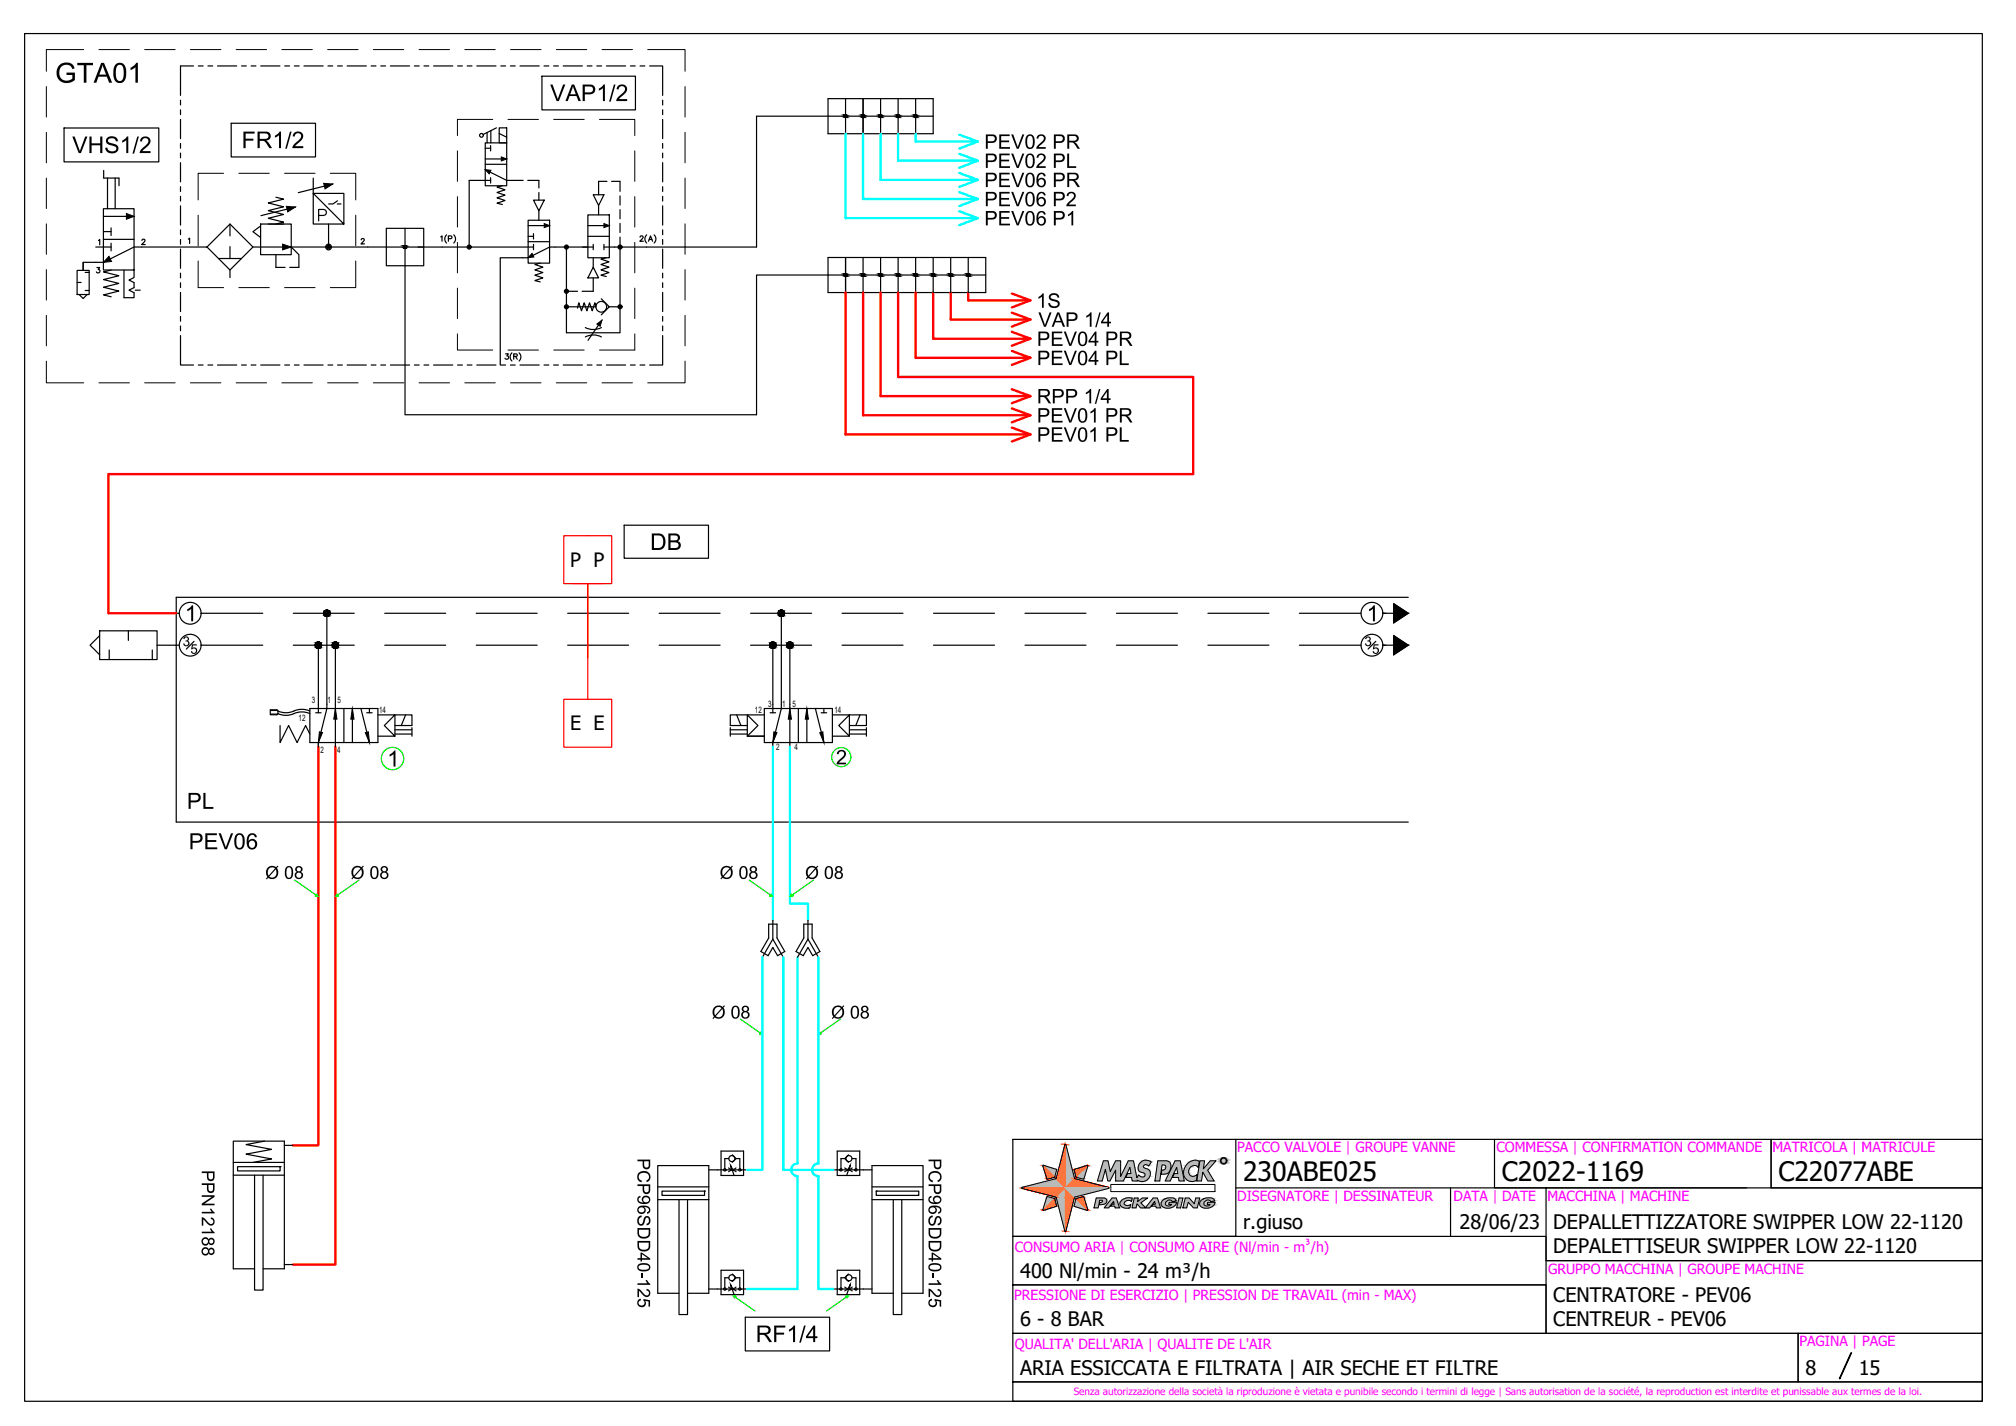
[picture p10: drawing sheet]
<svg xmlns="http://www.w3.org/2000/svg" width="420mm" height="297mm" viewBox="0 0 420 297" stroke-linecap="round" stroke-linejoin="round" font-family="sans-serif">
<defs><g id="words">
<g font-size="5.6">
<text x="259.1" y="245.9">230ABE025</text>
<text x="313" y="245.9">C2022-1169</text>
<text x="370.6" y="245.9">C22077ABE</text>
</g>
<g font-size="4.2">
<text x="259.1" y="256">r.giuso</text>
<text x="304.2" y="256">28/06/23</text>
<text x="323.7" y="256">DEPALLETTIZZATORE SWIPPER LOW 22-1120</text>
<text x="323.7" y="261.1">DEPALETTISEUR SWIPPER LOW 22-1120</text>
<text x="212.6" y="266.1">400 Nl/min - 24 m³/h</text>
<text x="323.7" y="271.2">CENTRATORE - PEV06</text>
<text x="212.6" y="276.2">6 - 8 BAR</text>
<text x="323.7" y="276.2">CENTREUR - PEV06</text>
<text x="212.6" y="286.3">ARIA ESSICCATA E FILTRATA | AIR SECHE ET FILTRE</text>
<text x="376.3" y="286.3">8</text>
<text x="387.4" y="286.3">15</text>
</g>
<g font-size="4.1">
<text x="118.8" y="118.1">P P</text>
<text x="118.8" y="152.2">E E</text>
</g>
<g font-size="2.9" fill="#f0f">
<text x="257.8" y="240.1">PACCO VALVOLE | GROUPE VANNE</text>
<text x="311.9" y="240.1">COMMESSA | CONFIRMATION COMMANDE</text>
<text x="369.4" y="240.1">MATRICOLA | MATRICULE</text>
<text x="257.8" y="250.2">DISEGNATORE | DESSINATEUR</text>
<text x="302.9" y="250.2">DATA | DATE</text>
<text x="322.5" y="250.2">MACCHINA | MACHINE</text>
<text x="211.5" y="260.8">CONSUMO ARIA | CONSUMO AIRE (Nl/min - m³/h)</text>
<text x="322.6" y="265.3">GRUPPO MACCHINA | GROUPE MACHINE</text>
<text x="211.4" y="270.9">PRESSIONE DI ESERCIZIO | PRESSION DE TRAVAIL (min - MAX)</text>
<text x="211.5" y="281">QUALITA' DELL'ARIA | QUALITE DE L'AIR</text>
<text x="375" y="280.5">PAGINA | PAGE</text>
</g>
<text font-size="2.1" fill="#f0f" x="223.8" y="290.5">Senza autorizzazione della società la riproduzione è vietata e punibile secondo i termini di legge | Sans autorisation de la société, la reproduction est interdite et punissable aux termes de la loi.</text>
<g font-size="1.9">
<text x="65" y="146.5">3</text>
<text x="68.3" y="146.5">1</text>
<text x="70.3" y="146.5">5</text>
<text x="79" y="148.5">14</text>
<text x="157.3" y="148.5">12</text>
<text x="160.1" y="147.3">3</text>
<text x="163" y="147.3">1</text>
<text x="165.2" y="147.4">5</text>
<text x="173.9" y="148.5">14</text>
<text x="62.2" y="150.2">12</text>
<text x="66.8" y="156.8">2</text>
<text x="70.3" y="156.8">4</text>
<text x="161.7" y="156.2">2</text>
<text x="165.6" y="156.3">4</text>
</g>
<text font-size="1" fill="#bababa" x="254.8" y="242.2">R</text>
</g></defs>
<!-- layer: CONTORNO -->
<g fill="none" stroke="#000" stroke-width=".25">
<path d="M5.1 7h408v284.9h-408zM21.6 35.5v1.6h3.2M22.4 37.1v6.4M24 37.1v6.4M172.6 24.2h-14.9v27.3M179.9 20.5v7.4M183.5 20.5v7.4M187.2 20.5v7.4M190.8 20.5v7.4M194.5 20.5v7.4M20 51.5h3.1M21.6 43.5h6.3v12.7h-6.3z"/>
<path d="M21.6 45.1h6.3M21.6 48.2h1.5M21.6 49.9h6.3M23.1 50.7v1.6M23.2 56.2l-1.6 .4 3.2 .8-3.2 .8 3.2 .8-3.2 .8 3.2 .8-3.2 .8 1.6 .4M25.8 56.2v5.8h2.1v-1l-1-.6 1-.5v-1l-1-.6 1-.5v-1.6M27.9 51.5l-6.3 3.1M172.6 57.3h-14.9v29.1M176.2 53.6v7.3M179.9 53.6v7.3M183.5 53.6v7.3M187.2 53.6v7.3"/>
<path d="M190.8 53.6v7.3M194.5 53.6v7.3M198.1 53.6v7.3M201.8 53.6v7.3M205.4 53.6v7.3M28.2 60.4h1M211.1 237.3h46.5v20.2h-46.5zM257.6 237.3h111.5v10.1M311.5 237.3v10.1h52.5M369.1 237.3h44v10.1h-44zM211.1 257.5h111.1v10.1h-111.1zM257.6 247.4h64.6"/>
<path d="M302.3 247.4v10.1M322.2 247.4h90.9v15.2h-90.9zM211.1 267.6h111.1v10.1h-111.1zM211.1 277.7h163.7v10.2h-163.7zM322.2 262.6h90.9v15.1h-90.9v-10.1M374.8 277.7h38.3v10.2h-38.3zM211.1 287.9h202v4h-202zM385.8 281.8h.1l-2.4 5.4h-.2z"/>
<circle cx="176.2" cy="24.2" r=".29"/>
<circle cx="179.9" cy="24.2" r=".29"/>
<circle cx="183.5" cy="24.2" r=".29"/>
<circle cx="187.2" cy="24.2" r=".29"/>
<circle cx="190.8" cy="24.2" r=".29"/>
<circle cx="176.2" cy="57.3" r=".29"/>
<circle cx="179.9" cy="57.3" r=".29"/>
<circle cx="183.5" cy="57.3" r=".29"/>
<circle cx="187.2" cy="57.3" r=".29"/>
<circle cx="190.8" cy="57.3" r=".29"/>
<circle cx="194.5" cy="57.3" r=".29"/>
<circle cx="198.1" cy="57.3" r=".29"/>
<circle cx="201.8" cy="57.3" r=".29"/>
</g>
<!-- layer: BASE GRUPPO VALVOLE -->
<g fill="#000">
<path d="M208.3 36h2.1v.3h-1.7v.9h1.6v.4h-1.6v1h1.8v.4h-2.2zM208.3 28h2.1v.4h-1.7v.9h1.6v.3h-1.6v1h1.8v.4h-2.2zM208.3 32h2.1v.3h-1.7v1h1.6v.3h-1.6v1h1.8v.4h-2.2zM210.7 40h.5l.9 2.6 1-2.6h.4l-1.2 3h-.4zM210.7 36h.5l.9 2.6 1-2.6h.4l-1.2 3h-.4zM210.7 28h.5l.9 2.7 1-2.7h.4l-1.2 3h-.4zM210.7 32h.5l.9 2.7 1-2.7h.4l-1.2 3h-.4zM216.3 28.3l.8-.3 .4 .1 .3 .3 .1 .4-.1 .5-1.3 1.3h1.4v.4h-1.9l.2-.6 1.1-1.1 .3-.4-.2-.4-.4-.2-.4 .1-.2 .5-.4-.1zM216.3 32.2l.8-.2 .4 .1 .3 .3 .1 .4-.1 .5-1.3 1.3h1.4v.4h-1.9l.2-.6 1.1-1 .3-.5-.2-.4-.4-.2-.4 .1-.2 .5-.4-.1zM222.4 32h.4v2.6h1.5v.4h-1.9zM208.3 40h2.1v.3h-1.7v.9h1.6v.4h-1.6v1h1.8v.4h-2.2zM208.3 44h2.1v.3h-1.7v.9h1.6v.4h-1.6v1h1.8v.3h-2.2z"/>
<path d="M210.7 44h.5l.9 2.6 1-2.6h.4l-1.2 2.9h-.4zM222.6 44.7l.8-.8h.3v3h-.4v-2.3l-.7 .5zM222.6 40.2l.8-.2 .7 .4 .1 .4-.1 .5-1.4 1.3h1.5v.4h-2l.2-.6 1.2-1.1 .2-.4-.1-.5-.4-.1-.4 .1-.2 .5-.4-.1zM216.4 61.9l.9-.8h.2v3h-.3v-2.3l-.8 .4zM216.4 65.1h.4l1 2.6 1-2.6h.4l-1.2 3h-.4zM218.8 61.4l.4-.3h.6l.5 .1 .3 .3 .2 .5h-.4l-.2-.4-.5-.2-.5 .1-.2 .3 .2 .4 1.1 .3 .4 .3 .1 .7-.3 .5-1.1 .1-.8-.4-.1-.5 .3-.1 .3 .5 .5 .2 .6-.1 .3-.4-.2-.4-1.2-.3-.4-.3-.1-.4zM219.2 73.1h2.2v.3h-1.8v.9h1.7v.4h-1.7v1h1.9v.3h-2.3zM219.2 69.1h2.2v.3h-1.8v.9h1.7v.4h-1.7v1h1.9v.4h-2.3zM221.7 73.1h.4l1 2.6 .9-2.6h.4l-1.1 2.9h-.4zM221.7 69.1h.4l1 2.6 .9-2.6h.4l-1.1 3h-.4zM226.4 65.8l.9-.7h.2v3h-.4v-2.4l-.7 .5zM229.1 65.1h.3l-.9 3.1h-.3z"/>
<path d="M233.4 73.1h.4v2.6h1.4v.3h-1.8zM219.2 85h2.2v.4h-1.8v.9h1.7v.3h-1.7v1.1h1.9v.3h-2.3zM219.2 89h2.2v.4h-1.8v.9h1.7v.3h-1.7v1h1.9v.4h-2.3zM221.7 85h.4l1 2.7 .9-2.7h.4l-1.1 3h-.4zM221.7 89h.4l1 2.7 .9-2.7h.4l-1.1 3h-.4zM226.3 81.8l.9-.8h.2v3h-.4v-2.3l-.7 .4zM227.3 85.8l.8-.8h.3v3h-.4v-2.3l-.7 .4zM227.3 89.8l.8-.8h.3v3h-.4v-2.3l-.7 .4zM229 81h.3l-.8 3.1h-.3zM233.4 89h.4v2.6h1.4v.4h-1.8zM38.4 132.7l.5-.1 .5 .3v.3l-.3 .3 .3 .2 .1 .4-.4 .5h-.5l-.4-.3v-.2l.2-.1 .2 .3 .3 .1 .3-.3-.1-.4-.4-.1v-.2l.4-.2v-.3l-.3-.1-.3 .3h-.3zM40 134.2h1v.2h-.8l-.1 .6 .5-.1 .4 .3 .1 .6-.4 .4h-.6l-.3-.4v-.1l.2-.1 .2 .3 .3 .1 .3-.4-.2-.5-.8 .1z"/>
<path d="M39 126.9l.6-.4 .4-.4h.3v3.3h-.5v-2.6l-.8 .5zM284.7 132.7l.5-.1 .5 .3-.1 .4-.2 .2 .3 .2 .1 .4-.4 .5h-.6l-.3-.4v-.1l.2-.1 .2 .3 .3 .1 .3-.3-.1-.4-.4-.1v-.2l.4-.1v-.4l-.4-.1-.3 .3h-.2zM286.3 134.2h1v.2h-.8l-.1 .6 .5-.1 .4 .3v.6l-.3 .4h-.6l-.3-.4v-.1l.2-.1 .2 .3 .3 .1 .3-.4-.2-.5-.8 .1zM285.3 126.9l1-.8h.2v3.3h-.4v-2.6l-.8 .5zM42.4 165.2h.4v2.9h1.7v.4h-2.1zM42.8 173.6h2.4v.4h-2v1h1.9v.4h-1.9v1.1h2.1v.4h-2.5zM45.6 173.6h.4l1.1 2.9 1-2.9h.5l-1.3 3.3h-.5z"/>
<path d="M205.5 40h1.7l.4 .3 .1 .4v.5l-.4 .4-1.4 .1v1.3h-.4zM205.9 40.3v1.1h1l.4-.2v-.4l-.2-.4z"/>
<path d="M205.5 36h1.7l.4 .3 .1 .4v.5l-.4 .4-1.4 .2v1.2h-.4zM205.9 36.3v1.1h1l.4-.2v-.5l-.2-.3z"/>
<path d="M205.5 28l1.7 .1 .4 .2 .1 .4v.6l-.4 .3-1.4 .2v1.2h-.4zM205.9 28.4v1h.9l.5-.2v-.4l-.2-.4z"/>
<path d="M205.5 32l1.7 .1 .4 .2 .1 .4v.6l-.4 .3-1.4 .2v1.2h-.4zM205.9 32.3v1.1h.9l.5-.2v-.5l-.2-.3z"/>
<path d="M214.1 40.2l.3-.2h.5l.4 .2 .2 .4 .1 1.6-.3 .5-.3 .3-.8-.1-.4-.6-.1-1.2zM214.3 40.4l-.2 .6v1.1l.2 .5 .4 .1 .3-.2 .2-.3v-1.3l-.3-.6z"/>
<path d="M214.1 36.2l.3-.2h.6l.3 .2 .2 .4 .1 1.6-.3 .5-.3 .3-.7-.1-.5-.5-.1-1.3zM214.3 36.4l-.2 .6v1.1l.2 .5 .4 .1 .3-.2 .2-.3v-1.3l-.3-.6z"/>
<path d="M214.1 28.2l.3-.2h.5l.4 .2 .2 .5 .1 1.6-.3 .5-.4 .2-.7-.1-.4-.5-.1-1.3zM214.3 28.4l-.2 .6v1.2l.3 .4 .4 .1 .4-.5v-1.3l-.3-.5z"/>
<path d="M214.1 32.2l.3-.2h.6l.3 .2 .2 .4 .1 1.6-.2 .5-.4 .3-.8-.1-.4-.5-.1-1.3zM214.3 32.4l-.2 .6v1.1l.2 .5 .4 .1 .3-.1 .2-.4v-1.3l-.3-.5z"/>
<path d="M216.4 36.2l.4-.2h.5l.6 .5v.2h-.3l-.3-.4h-.4l-.5 .6v.5l.3-.3 .5-.1 .4 .2 .3 .4v.8l-.5 .6-.8-.1-.5-.5-.1-1.4zM216.4 38.1a.65 .65 0 0 0 1.3 0 .65 .65 0 0 0-1.3 0z"/>
<path d="M219.6 40h1.8l.3 .3 .2 .5-.1 .5-.3 .3-1.5 .1v1.3h-.4zM220 40.3v1.1h1l.4-.3 .1-.4-.2-.3z"/>
<path d="M219.6 36h1.8l.3 .3 .2 .5-.1 .4-.3 .4-1.5 .2v1.2h-.4zM220 36.3v1.1h1l.4-.3 .1-.4-.2-.3z"/>
<path d="M219.6 28l1.8 .1 .3 .2 .2 .5-.1 .5-.3 .3-1.5 .2v1.2h-.4zM220 28.4v1h1.1l.3-.2 .1-.4-.2-.4z"/>
<path d="M219.6 32l1.8 .1 .4 .2 .1 .5-.1 .5-.3 .3-1.5 .2v1.2h-.4zM220 32.3v1.1h1.1l.3-.3 .1-.4-.2-.3z"/>
<path d="M222.4 36h1.7l.5 .2 .2 .5v.5l-.3 .2-.5 .2 .4 .4 .7 1h-.5l-.8-1.1-.5-.2h-.5v1.3h-.4zM222.8 36.3v1h1.2l.4-.3v-.4l-.2-.2z"/>
<path d="M222.4 28h1.7l.5 .3 .2 .4v.5l-.3 .3-.5 .1 .4 .4 .7 1h-.5l-.8-1.1-.5-.2h-.5v1.3h-.4zM222.8 28.3v1h1.2l.4-.3v-.3l-.2-.3z"/>
<path d="M205.5 44h1.7l.4 .3 .1 .4v.5l-.4 .4-1.4 .1v1.2h-.4zM205.9 44.3v1.1h.9l.5-.3v-.4l-.2-.3z"/>
<path d="M214.1 44.2l.3-.2h.5l.4 .2 .2 .4 .1 1.6-.3 .5-.3 .2h-.8l-.4-.6-.1-1.2zM214.3 44.4l-.2 .6v1.1l.3 .5 .4 .1 .4-.5v-1.3l-.3-.6z"/>
<path d="M216.4 40.2l.4-.2h.4l.4 .1 .3 .4v.2h-.3l-.3-.4h-.4l-.3 .2-.2 .4v.5l.3-.3 .5-.1 .4 .2 .3 .4v.8l-.6 .6-.7-.1-.5-.6-.1-1.2zM216.4 42.1a.65 .65 0 0 0 1.3 0 .65 .65 0 0 0-1.3 0z"/>
<path d="M216.4 44.2l.4-.2h.4l.5 .2 .2 .3v.2h-.3l-.2-.4h-.5l-.3 .2-.2 .4v.5l.3-.3 .5-.1 .4 .2 .3 .3v.9l-.5 .5h-.8l-.5-.5-.1-1.3zM216.4 46.1a.65 .65 0 0 0 1.3 0 .65 .65 0 0 0-1.3 0z"/>
<path d="M219.6 44h1.8l.4 .3 .1 .4-.1 .5-.3 .4-1.5 .1v1.2h-.4zM220 44.3v1.1h1.1l.3-.3 .1-.4-.2-.3z"/>
<path d="M216.4 73.1h1.8l.3 .3 .2 .4-.1 .5-.3 .4-1.5 .1v1.2h-.4zM216.8 73.4v1.1h1.1l.3-.3 .1-.4-.2-.3z"/>
<path d="M216.4 69.1h1.7l.4 .3 .2 .4-.1 .5-.3 .4-1.5 .1v1.3h-.4zM216.8 69.4v1.1h1l.4-.3 .1-.4-.2-.3z"/>
<path d="M220.3 65.1h.5l1.2 3h-.5l-.3-.9h-1.3l-.3 .9h-.4zM220.5 65.4l-.5 1.4h1.1z"/>
<path d="M222.3 65.1h1.7l.4 .3 .2 .4-.1 .5-.3 .4-1.5 .2v1.2h-.4zM222.7 65.4v1.1h1l.4-.2 .1-.4-.2-.4z"/>
<path d="M225 73.3l.4-.2h.5l.4 .2 .2 .4v1.6l-.2 .5-.3 .2h-.8l-.4-.5-.1-1.4zM225.3 73.5l-.3 .6 .1 1.1 .2 .5 .4 .1 .5-.5v-1.4l-.3-.5z"/>
<path d="M225 69.3l.4-.2h.5l.4 .2 .2 .4v1.6l-.2 .5-.4 .3-.7-.1-.4-.6-.1-1.3zM225.3 69.5l-.3 .6 .1 1.1 .2 .5 .4 .1 .5-.5v-1.4l-.3-.5z"/>
<path d="M228.2 73.1h.3v1.9h.4v.3h-.4v.7h-.4v-.7h-1.2v-.3zM228.1 73.6l-.9 1.4h.9z"/>
<path d="M228.2 69.1h.3v1.9h.4v.3h-.4v.8h-.4v-.8h-1.2v-.3zM228.1 69.7l-.9 1.3h.9z"/>
<path d="M230.6 73.1h1.7l.4 .3 .2 .4-.1 .6-.4 .3-1.4 .1v1.2h-.4zM231 73.4v1.1h1l.4-.3 .1-.4-.2-.3z"/>
<path d="M230.6 69.1h1.7l.4 .3 .2 .4-.1 .6-.3 .3-1.5 .1v1.3h-.4zM231 69.4v1.1h1l.4-.3 .1-.3-.2-.4z"/>
<path d="M230.8 65.1h.3v1.9h.4v.4h-.4v.7h-.3v-.7h-1.3v-.4zM230.8 65.7l-1 1.3h1z"/>
<path d="M233.4 69.1h1.7l.5 .2 .2 .4-.1 .5-.2 .3-.6 .2 .5 .3 .6 1.1h-.5l-.7-1.2-.5-.2h-.5v1.4h-.4zM233.8 69.4v1h1.2l.3-.3 .1-.4-.3-.2z"/>
<path d="M216.4 85l1.7 .1 .4 .2 .2 .5-.1 .5-.3 .4-1.5 .1v1.2h-.4zM216.8 85.4v1h1.1l.3-.2 .1-.4-.2-.4z"/>
<path d="M216.4 89l1.8 .1 .3 .2 .2 .5-.1 .5-.3 .4-1.5 .1v1.2h-.4zM216.8 89.4v1h1.1l.3-.2 .1-.4-.2-.4z"/>
<path d="M216.4 81l1.7 .1 .5 .2 .2 .5-.1 .4-.2 .3-.5 .2 .4 .3 .7 1h-.5l-.8-1.1-.5-.2h-.5v1.3h-.4zM216.8 81.4v.9h1.2l.4-.2v-.4l-.3-.3z"/>
<path d="M219.4 81l1.8 .1 .3 .2 .2 .5-.1 .5-.3 .4-1.5 .1v1.2h-.4zM219.8 81.4v1.1l1-.1 .4-.2 .1-.4-.2-.3z"/>
<path d="M222.2 81l1.8 .1 .3 .2 .2 .5-.1 .5-.3 .4-1.5 .1v1.2h-.4zM222.6 81.4v1.1l1-.1 .4-.2 .1-.4-.2-.3z"/>
<path d="M225 85.2l.4-.2 .5 .1 .4 .2 .2 .4v1.6l-.2 .5-.4 .2-.8-.1-.4-.6v-1.2zM225.3 85.4l-.3 .7 .1 1 .2 .5 .4 .2 .5-.5v-1.4l-.3-.5z"/>
<path d="M225 89.2l.4-.2h.5l.4 .2 .2 .4v1.6l-.2 .5-.3 .3h-.8l-.4-.6-.1-1.4zM225.3 89.4l-.3 .7 .1 1 .2 .5 .4 .1 .5-.5v-1.3l-.3-.5z"/>
<path d="M230.6 85l1.7 .1 .4 .2 .2 .5-.1 .5-.4 .4-1.4 .1v1.2h-.4zM231 85.4v1h1l.4-.2 .1-.4-.2-.3z"/>
<path d="M230.6 89l1.7 .1 .4 .2 .2 .5-.1 .5-.4 .4-1.4 .1v1.2h-.4zM231 89.4v1h1l.4-.2 .1-.4-.3-.4z"/>
<path d="M230.8 81h.3v2h.4v.3h-.4v.7h-.4v-.7h-1.3v-.3zM230.7 81.6l-.9 1.4h.9z"/>
<path d="M233.4 85h1.7l.5 .3 .2 .4-.1 .5-.2 .3-.6 .2 .5 .3 .6 1h-.5l-.7-1.1-.5-.2h-.5v1.3h-.4zM233.8 85.4v.9h1.2l.3-.2 .1-.4-.3-.3z"/>
<path d="M39.3 165.2h1.9l.4 .3 .2 .4v.6l-.4 .5-1.7 .1v1.4h-.4zM39.7 165.6v1.1h1.2l.4-.3 .1-.4-.3-.4z"/>
<path d="M39.7 173.6h1.9l.4 .3 .2 .5-.1 .6-.4 .4-1.6 .2v1.3h-.4zM40.1 174v1.2l1.1-.1 .5-.2 .1-.5-.3-.3z"/>
<path d="M49.2 173.8l.4-.2h.6l.4 .2 .3 .5 .1 .7-.1 1-.2 .6-.4 .3h-.8l-.5-.6-.2-1.4zM49.5 174.1l-.2 .6v1.2l.2 .6 .5 .1 .3-.2 .2-.4v-1.5l-.3-.5-.4-.1z"/>
<path d="M51.8 173.9l.4-.3h.6l.5 .2 .2 .4v.2h-.4l-.2-.4-.5-.1-.4 .3-.2 .5v.5l.4-.3 .5-.2 .5 .2 .3 .4v.9l-.2 .5-.4 .2h-.8l-.6-.6-.1-1.4zM51.8 175.9a.75 .75 0 0 0 1.5 0 .75 .75 0 0 0-1.5 0z"/>
</g>
<g fill="none" stroke="#000" stroke-width=".25">
<path d="M36.7 127.7h.7M36.7 134.4h.7M40.4 133.6l-1.6 1.6M41.9 127.7h12.9M41.9 134.4h12.9M61.1 127.7h12.7M61.1 134.4h12.7M80.2 127.7h12.7M80.2 134.4h12.7M99.2 127.7h12.8M99.2 134.4h12.8M118.3 127.7h12.7"/>
<path d="M118.3 134.4h12.7M137.4 127.7h12.7M137.4 134.4h12.7M156.4 127.7h12.7M156.4 134.4h12.7M175.5 127.7h12.7M175.5 134.4h12.7M194.6 127.7h12.7M194.6 134.4h12.7M213.6 127.7h12.7M213.6 134.4h12.7M232.7 127.7h12.7"/>
<path d="M232.7 134.4h12.7M251.7 127.7h12.8M251.7 134.4h12.8M270.8 127.7h12.9M270.8 134.4h12.9M286.7 133.6l-1.6 1.6M288.2 127.7h2.3M288.2 134.4h2.3M290.5 132.4l3 2-3 2zM290.5 125.8l3 1.9-3 2zM293.5 124.4h-256.8v46.8h256.8"/>
<circle cx="39.6" cy="134.4" r="2.27"/>
<circle cx="39.6" cy="127.7" r="2.27"/>
<circle cx="285.9" cy="134.4" r="2.27"/>
<circle cx="285.9" cy="127.7" r="2.27"/>
</g>
<!-- layer: COMPONENTI PNEUMATICI VARI -->
<path d="M16.1 56.3h2.5v5h-2.5zM16.1 58.8h.8M17.3 54.6v1.7M17.7 56.7h.9M16.5 61.3l.8 .9 .9-.9M17.7 60.5h.9M20.8 132.4l-2 2 2 2M20.8 131.4h11.9v6h-11.9zM22.8 135.4v2M26.8 131.4v2M31.7 135.4v2M32.7 134.4h4" fill="none" stroke="#000" stroke-width=".25"/>
<!-- layer: BASE GRUPPO VALVOLE -->
<g fill="#000" stroke="#000" stroke-width=".21">
<path d="M290.5 132.4l3 2h-3zM290.5 134.4v2l3-2z"/>
<path d="M290.5 125.8l3 1.9h-3zM290.5 127.7v2l3-2z"/>
</g>
<!-- layer: TUBI -->
<g fill="none" stroke="#f00" stroke-width=".5">
<path d="M176.2 60.9v29.6h38.6l-3.9-1.4M179.9 60.9v25.6h34.9l-3.9-1.4M183.5 60.9v21.6h31.3l-3.9-1.4M187.2 60.9v17.6h61.5v20.3h-226.1v28.9h14.1M190.8 60.9v13.6h24l-3.9-1.4M194.5 60.9v9.6h20.3l-3.9-1.4M198.1 60.9v5.7h16.7l-3.9-1.5M201.8 60.9v1.7h13l-3.9-1.5M214.8 70.5l-3.9 1.5M214.8 74.5l-3.9 1.5M214.8 66.6l-3.9 1.4M214.8 62.6l-3.9 1.4"/>
<path d="M214.8 82.5l-3.9 1.5M214.8 86.5l-3.9 1.5M214.8 90.5l-3.9 1.5M66.4 155.6v83h-5.4M69.9 155.6v107.8h-8.9"/>
</g>
<!-- layer: BASE GRUPPO VALVOLE -->
<path d="M117.5 111.6h10v10h-10zM122.5 121.6v24.1M117.5 145.7h10v9.9h-10z" fill="none" stroke="#f00" stroke-width=".25"/>
<!-- layer: 0 -->
<path d="M119.3 121.6h6.4" fill="none" stroke="#f00" stroke-width=".25"/>
<g fill="none" stroke="#000" stroke-width=".25">
<path d="M40.3 13.7h-2.7v6.2M41.3 13.7h1M43.3 13.7h1M45.3 13.7h4M50.3 13.7h1M52.3 13.7h1M54.3 13.7h4M59.3 13.7h1M61.3 13.7h1M63.3 13.7h4M68.3 13.7h1M70.4 13.7h1"/>
<path d="M72.4 13.7h4M77.4 13.7h1M79.4 13.7h1M81.4 13.7h4M86.4 13.7h1M88.4 13.7h1M90.4 13.7h4M95.4 13.7h1M97.4 13.7h1M99.4 13.7h4M104.4 13.7h1M106.4 13.7h1"/>
<path d="M108.4 13.7h4M112.9 15.9h19.5v7h-19.5zM113.4 13.7h1M115.4 13.7h1M117.4 13.7h4M122.4 13.7h1M124.4 13.7h1M126.4 13.7h4M131.4 13.7h1M133.4 13.7h1M135.4 13.7h2.7v6.2M13.3 26.7h19.8v7h-19.8z"/>
<path d="M24.8 37.1v1.6M37.6 20.9v1M37.6 22.9v1M37.6 24.9v4M37.6 29.9v1M37.6 31.9v1M37.6 33.9v4M37.6 38.9v1M48.2 25.7h17.6v7h-17.6zM65.3 37.1v3.2h6.4v6.4h-6.4v-6.4l6.4 6.4M69.3 38.3l-7.1 1.8M101.1 29.8h4.5v8.9h-4.5z"/>
<path d="M101.1 35.3l4.5 2.3h3.4M101.1 30.9h1.2M101.1 34.2h4.5M101.1 33.1h4.5M101.5 27.6v2.2M102.3 37.6h-4.5v13.9M102.3 30.3v1.1M102.3 37v1.1M102.3 27.2v2.6M103.5 26.6l-2.8 1.4M104 26.6h1.6v3.2h-1.6zM104 27.8l1.6 .8"/>
<path d="M104.7 38.7l-1.1 .3 1.7 .5-1.7 .6 1.7 .6-1.7 .5 1.7 .6-1.7 .5 1.1 .3M110 37.6h2.3v1.6M126.5 37.8h-1.7v2.8M127.5 37.8h1.7v2.1M138.1 20.9v1M138.1 22.9v1M138.1 24.9v4M138.1 29.9v1M138.1 31.9v1M138.1 33.9v4M138.1 38.9v1M172.6 24.2h21.9"/>
<path d="M176.2 20.5v7.4M179.9 20.5v7.4M194.5 20.5h-21.9v7.4h21.9M20.2 55.7h.6l-.3 .5a.37 .37 0 0 1 .2 .6 .37 .37 0 0 1-.6-.2M20.5 50.1l.3-.2v1.1M21.6 54.6h-4.3v1.7M23.1 47.5v1.6M27.9 51.5h15.2l4.8-4.8 4.8 4.8-4.8 4.7-4.8-4.7M29.6 50.1l.2-.3 .4 .2-.7 .9h.8M37.6 40.9v1M37.6 42.9v4M37.6 47.9v1"/>
<path d="M37.6 49.9v1M37.6 51.9v4M37.6 56.9v1M37.6 58.9v1M39.2 49.8l.3-.2v1.1M45.5 53.8h4.8M47.9 46.7v2.4M47.9 51.4v2.4M47.9 56.2v1.6M52.7 51.5h6.4M54.3 47.1l-1.6 1.2 1.6 1.2M54.3 46.7h6.4v6.4h-6.4z"/>
<path d="M55.9 46.7h3.2M57.5 41.1l1.6 .4-3.2 .8 3.2 .8-3.2 .8 3.2 .8-3.2 .8 3.2 .8-1.6 .4M57.5 53.1v2.6h1.9M61.6 43.1l-7.2 1.8M66.4 44.9h1a.63 .63 0 0 0 .6-.6 .63 .63 0 0 0-.6-.7h-1v2.4M68.5 46.7v4.8M70.3 42.5h.8M70.3 41.8l-.9 .7h-.9M75.3 50l.2-.3 .4 .2-.7 .9h.8M80.5 47.6h7.8v7.8h-7.8zM84.4 47.6v38.8h73.3M91.9 49.3l.2-.2v1.2"/>
<path d="M93.1 48.9a1.15 1.15 0 0 0 0 1.7M93.4 49.7h.7v-.5l-.7-.1v1.2M94.6 48.9a1.15 1.15 0 0 1 0 1.7M110.1 45.9h4.4v8.9h-4.4zM110.1 49.2h1.1M110.1 50.3h4.4M110.1 47h4.4M111.2 41.7h2.2l-1.1 2.2zM111.2 51.5h-50.5l1.6 1.6v2.6h-1.9M111.2 48.7v1.1M111.2 50.9v1.1M112.3 40.1v1.6"/>
<path d="M112.3 43.9v2M112.6 54.8l-1.1 .3 1.6 .6-1.6 .5 1.6 .6-1.6 .5 1.6 .6-1.6 .5 1.1 .3M118.1 51.5v17.8h11.1v-17.6M122.5 44.8h4.5v8.9h-4.5zM122.5 49.2h4.5M122.5 47h4.5M123.6 55.7l1.2 2.2h-2.3zM123.6 53.7v1.9M123.6 57.9v2.8h-2.3M123.6 51.5h-9.1l-4.4 2.2h-5.8v22.3M123.6 40.6h2.3l-1.1 2.2zM123.6 50.9v1.1"/>
<path d="M124.8 42.8v2M125.9 51.5h31.8M125.9 50.9v1.1M126.4 53.7l-1.2 .3 1.7 .5-1.7 .6 1.7 .6-1.7 .5 1.7 .6-1.7 .5 1.2 .3M129.2 40.8v1.9M129.2 43.7v1.9M129.2 46.5v1.9M129.2 49.4v2.1M133.4 49.4l.2-.3 .4 .2-.7 1h.8M134.8 48.9a1.15 1.15 0 0 0 0 1.7M135.2 50.3l.4-1.2 .4 1.2M135.3 49.9h.5"/>
<path d="M136.3 48.9a1.15 1.15 0 0 1 0 1.7M138.1 40.9v1M138.1 42.9v4M138.1 47.9v1M138.1 49.9v1M138.1 51.9v4M138.1 56.9v1M138.1 58.9v1M172.6 57.3h32.8M176.2 53.6v7.3M205.4 53.6h-32.8v7.3h32.8M37.6 69.9v6.1h2.7"/>
<path d="M37.6 60.9v4M37.6 65.9v1M37.6 67.9v1M41.3 76h1M43.3 76h1M45.3 76h4M50.3 76h1M52.3 76h1M54.3 76h4M59.3 76h1M61.3 76h1M63.3 76h4"/>
<path d="M68.3 76h1M70.4 76h1M72.4 76h4M77.4 76h1M79.4 76h1M81.4 76h4M86.4 76h1M88.4 76h1M90.4 76h4M95.4 76h1M97.4 76h1M99.4 76h4"/>
<path d="M104.4 76h1M105.4 73.7h.5l-.3 .4a.37 .37 0 0 1 .3 .6 .37 .37 0 0 1-.6-.1M106.4 76h1M106.7 73.5a1.15 1.15 0 0 0 0 1.7M107.1 74.2h.6l.1-.4-.7-.1v1.1M107.4 74.2l.4 .6M108.2 73.5a1.14 1.14 0 0 1 0 1.7M108.4 76h4M113.4 76h1M115.4 76h1M117.4 76h4M118.1 63.9h6.1l-.2-.8-.6 1.6-.5-1.6-.6 1.6-.5-1.6-.6 1.6-.6-1.6-.2 1.1"/>
<path d="M118.1 60.7h2.3M122 70.2a3.6 3.6 0 0 1 3.3 0M122 68.2a3.6 3.6 0 0 0 3.3 0M122.4 76h1M124.4 76h1M125.3 62.2l1.7 1.7-1.7 1.7M125.4 66.7l-2.9 4.2M126.4 76h4M127 63.9h2.2M131.4 76h1M133.4 76h1M138.1 69.9v6.1h-2.7"/>
<path d="M138.1 60.9v4M138.1 65.9v1M138.1 67.9v1M130.1 109.4h17.6v6.9h-17.6zM56.3 147.9h1.5l.1 .9-.2 .1h-1.4zM56.5 148.8h1.2M56.5 148h1.2M64.6 148.7a4.3 4.3 0 0 0-3.9 .2 4 4 0 0 1-2.8-.2M64.6 148.1a4.3 4.3 0 0 0-3.9 .2 4 4 0 0 1-2.8-.2M55.1 237.7l-3.8 .7 5.3 1-5.3 1 5.3 1-3.8 .7M155.3 274.4h17.6v7h-17.6z"/>
<circle cx="100.3" cy="28.2" r=".39"/>
<circle cx="68.5" cy="51.5" r=".4"/>
<circle cx="68.5" cy="51.5" r=".6"/>
<circle cx="68.5" cy="51.5" r=".2"/>
<circle cx="84.4" cy="51.5" r=".31"/>
<circle cx="97.8" cy="51.5" r=".42"/>
<circle cx="97.8" cy="51.5" r=".28"/>
<circle cx="97.8" cy="51.5" r=".14"/>
<circle cx="118.1" cy="51.5" r=".42"/>
<circle cx="118.1" cy="51.5" r=".28"/>
<circle cx="118.1" cy="51.5" r=".14"/>
<circle cx="129.2" cy="51.5" r=".42"/>
<circle cx="129.2" cy="51.5" r=".28"/>
<circle cx="129.2" cy="51.5" r=".14"/>
<circle cx="118.1" cy="60.7" r=".42"/>
<circle cx="118.1" cy="63.9" r=".42"/>
<circle cx="118.1" cy="63.9" r=".28"/>
<circle cx="118.1" cy="60.7" r=".28"/>
<circle cx="118.1" cy="63.9" r=".14"/>
<circle cx="118.1" cy="60.7" r=".14"/>
<circle cx="125.3" cy="63.9" r="1.12"/>
<circle cx="129.2" cy="63.9" r=".42"/>
<circle cx="129.2" cy="63.9" r=".28"/>
<circle cx="129.2" cy="63.9" r=".14"/>
</g>
<g fill="#000">
<path d="M12.4 13.6l.6-.4 .7-.2 .8 .1 .6 .3 .4 .8-.4 .2-.3-.5-.5-.3-.8-.1-.6 .3-.5 .8v.9l.1 .6 .4 .4 .6 .3h.7l.9-.4v-.8h-1.2v-.5h1.7v1.6l-.8 .4-.8 .2-.9-.1-.7-.5-.5-.7-.1-.9 .2-.9zM16.1 13.1h3.3v.5h-1.4v3.6h-.5v-3.6h-1.4zM27.2 14.1l.8-.5 .4-.5h.3v4.1h-.5v-3.2l-1 .6zM114.7 17.6h.5l1 3.1 1.2-3.1h.4l-1.3 3.5h-.5zM127.9 17.6h.4l-1 3.6h-.4zM15.1 28.4h.5l1 3.1 1.2-3.1h.4l-1.3 3.5h-.5zM18.6 28.4h.5v1.5h1.8v-1.5h.4v3.5h-.4v-1.6h-1.8v1.6h-.5zM22.3 28.7l.5-.3h.7l.6 .2 .3 .3 .2 .5-.5 .1-.2-.5-.5-.2-.6 .1-.3 .4 .2 .4 1.4 .4 .5 .4v.7l-.4 .6-.5 .1h-.7l-.6-.2-.3-.3-.2-.6 .5-.1 .2 .6 .7 .2 .7-.1 .2-.4-.2-.4-1.3-.5-.5-.3-.1-.6zM25.5 29.3l.6-.4 .4-.5h.2v3.5h-.4v-2.7l-.8 .5zM28.6 28.4h.3l-1 3.6h-.3zM29.5 28.7l.4-.2 .6-.1 .4 .2 .3 .3 .2 .5-.2 .6-1.5 1.5h1.7v.4h-2.3l.3-.7 1.3-1.2 .2-.6-.1-.4-.5-.2-.5 .1-.2 .6-.4-.1zM50.7 27.4h2.4v.4h-1.9v1.1h1.6v.4h-1.6v1.6h-.5z"/>
<path d="M57.3 28.3l.6-.4 .4-.5h.3v3.5h-.5v-2.7l-.8 .5zM60.4 27.4h.4l-1 3.6h-.4zM61.3 27.7l.4-.2 .6-.1 .4 .1 .4 .4 .1 .5-.2 .5-1.5 1.5h1.7v.5h-2.3l.3-.7 1.3-1.2 .3-.6-.2-.5-.5-.2-.5 .2-.2 .5h-.4zM124.8 18.5l.6-.4 .4-.5h.3v3.5h-.5v-2.7l-.8 .5zM128.8 17.9l.5-.3h.5l.5 .2 .3 .3 .1 .5-.2 .5-1.5 1.5h1.7v.5h-2.3l.3-.7 1.3-1.2 .3-.6-.2-.4-.5-.3-.5 .2-.2 .5h-.4zM81.2 157.2l.6-.4 .4-.5h.2v3.4h-.4v-2.6l-.8 .5zM174.7 156.5l.8-.3 .4 .1 .3 .3 .1 .4-.1 .5-1.3 1.4h1.4v.3h-2l.3-.5 1.1-1.1 .2-.5-.1-.4-.4-.2-.5 .2-.1 .4h-.4zM42.1 249h2.6v.3l-2.1 1.4h2.1v.4h-2.6v-.4l2-1.4h-2zM42.1 252.4h2l-.4-.6h.4l.6 .7v.3h-2.6zM42.1 253.5l.5 .2 .9 1.1 .4 .2 .4-.1 .2-.4-.2-.4-.4-.2 .1-.3 .3 .1 .4 .6-.1 .6-.4 .4-.5-.1-1.3-1.2v1.3h-.3zM42.1 256.6h2l-.4-.7h.4l.6 .8v.2h-2.6zM133.1 244.4l.8-.5 1.1 .2 .5 .8-.1 .9-.6 .4-.1-.3 .5-.5v-.6l-.5-.4-.8-.1-.4 .2-.3 .3v.7l.6 .4-.1 .4-.4-.2-.3-.3-.2-.5 .1-.5z"/>
<path d="M133.1 253.5l.6-.3v.3l-.4 .2-.2 .5 .1 .6 .4 .2 .3-.2 .5-1.3 .3-.2 .5 .1 .3 .6-.1 .8-.3 .3-.3 .1-.1-.3 .4-.2 .1-.4-.1-.5-.3-.2-.2 .2-.5 1.3-.4 .2-.5-.1-.3-.3-.1-.4 .1-.6zM193.8 244.3l.8-.4 1.1 .2 .5 .8-.1 .9-.6 .4-.1-.3 .3-.2 .2-.3v-.6l-.5-.4-.9-.1-.4 .2-.3 .4 .1 .7 .6 .3-.1 .4-.4-.2-.4-.4-.1-.4v-.6zM193.8 253.5l.6-.3v.3l-.4 .2-.2 .5 .1 .6 .4 .2 .3-.2 .4-1.3 .4-.2 .4 .1 .4 .6-.1 .9-.7 .3v-.3l.4-.2 .1-.4-.1-.5-.3-.2-.3 .2-.5 1.3-.3 .2-.5-.1-.4-.8zM132.9 267.3h2l-.4-.6h.4l.6 .7v.2h-2.6zM132.9 268.4l.5 .2 .9 1 .5 .2 .3-.1 .2-.3-.2-.4-.4-.2 .1-.3 .3 .1 .4 .5-.1 .7-.4 .3h-.5l-1.3-1.2v1.3h-.3zM133.7 265.1h.3v1h-.3zM133 270.8l.6-.3v.4l-.4 .2-.1 .4 .2 .3 .4 .1h.4l.2-.3-.2-1 1.4 .2v1.4h-.3v-1.1l-.7-.1 .1 .5-.2 .6-.6 .2-.6-.1-.4-.6zM161.3 276.1h2.4v.4h-1.9v1.1h1.6v.4h-1.6v1.6h-.5zM164.4 277l.7-.4 .3-.5h.3v3.5h-.4v-2.7l-.9 .5zM167.6 276.1h.3l-1 3.6h-.3zM193.5 267.3h2.1l-.4-.6h.3l.7 .7v.2h-2.7zM193.5 268.4l.5 .2 1 1 .4 .2 .4-.1 .1-.4-.1-.3-.4-.2v-.3l.4 .1 .4 .5-.1 .7-.4 .3h-.5l-1.4-1.2v1.3h-.3z"/>
<path d="M194.3 265.1h.4v1h-.4zM193.7 270.8l.5-.3 .1 .4-.4 .2-.1 .4 .1 .3 .5 .1h.4l.2-.3-.2-1 1.4 .2v1.4h-.4v-1.1l-.7-.1 .2 .5-.3 .6-.5 .2-.6-.1-.4-.7z"/>
<path d="M21.1 13.1h.6l1.7 4.1h-.7l-.4-1.2h-1.8l-.4 1.2h-.6zM21.4 13.5l-.7 2h1.4z"/>
<path d="M24.1 13.4l.6-.3h.6l.5 .3 .4 .6 .1 1-.1 1.1-.3 .7-.5 .4-.6 .1-.5-.2-.5-.7-.2-1.8 .2-.7zM24.5 13.7l-.3 .7v1.6l.3 .7 .6 .2 .3-.2 .3-.5v-1.9l-.4-.7-.5-.1z"/>
<path d="M121.4 17.6l2 .1 .4 .3 .2 .5v.6l-.4 .4-1.7 .2v1.4h-.5zM121.9 18v1.2h1.1l.5-.3 .1-.4-.3-.4z"/>
<path d="M53.7 27.4h1.9l.6 .3 .2 .5-.1 .6-.3 .3-.5 .2 .4 .4 .8 1.2h-.6l-.8-1.3-.6-.3h-.6v1.6h-.4zM54.1 27.8v1.1h1.4l.4-.3v-.4l-.3-.3z"/>
<path d="M119.2 17.6h.5l1.4 3.5h-.6l-.4-1.1h-1.4l-.4 1.1h-.5zM119.4 18l-.6 1.6h1.2z"/>
<path d="M135.8 111.1l1.8 .1 .8 .4 .2 .7 .1 .8-.2 .7-.4 .5-.7 .2-1.6 .1zM136.3 111.5v2.7l1.4-.2 .5-.8-.2-1.2-.5-.4z"/>
<path d="M139.3 111.1h1.6l.7 .4 .1 .7-.5 .5 .5 .3 .2 .6-.1 .4-.3 .4-.6 .2h-1.6zM139.7 111.5v1.1l1.2-.1 .3-.2v-.4l-.2-.3zM139.7 113v1.2l1.2-.1 .5-.2v-.5l-.2-.3z"/>
<path d="M55.8 180.7l.7-.3h.6l.4 .3 .3-.4 .2 .2-.3 .3 .3 .6-.1 .7-.4 .7-.7 .3-.9-.3-.3 .4-.2-.2 .3-.3-.3-1zM56.1 180.9l-.3 .7 .2 .8 1.3-1.5-.6-.2zM57.5 181.1l-1.4 1.5 .7 .2 .6-.3 .2-.6z"/>
<path d="M59.7 180.6l.3-.2h.5l.5 .6v1.4l-.2 .5-.3 .2-.7-.1-.3-.5-.1-1.2zM59.9 180.8l-.2 .5v1l.2 .4 .4 .1 .4-.4v-1.2l-.3-.5z"/>
<path d="M61.7 180.6l.8-.2 .5 .4v.5l-.3 .3 .4 .3 .1 .5-.2 .4-.3 .3h-.8l-.4-.5v-.6l.4-.4-.4-.4zM61.9 181.1a.43 .43 0 0 0 .8 0 .43 .43 0 0 0-.8 0zM61.7 182.3a.55 .55 0 0 0 1.1 0 .55 .55 0 0 0-1.1 0z"/>
<path d="M73.6 180.7l.7-.3h.6l.4 .3 .3-.4 .2 .2-.3 .3 .2 .5 .1 .8-.5 .7-.7 .3-.9-.3-.3 .4-.2-.2 .3-.3-.3-1zM73.9 180.9l-.3 .7 .2 .8 1.3-1.5-.6-.2zM75.3 181.1l-1.4 1.5 .7 .2 .6-.3 .2-.6z"/>
<path d="M77.5 180.6l.3-.2h.5l.5 .6v1.4l-.2 .4-.3 .3-.6-.1-.4-.4-.1-1.2zM77.7 180.8l-.2 .5v.9l.2 .5 .4 .1 .4-.4v-1.2l-.2-.5z"/>
<path d="M79.5 180.6l.8-.2 .5 .4v.5l-.3 .3 .4 .3 .1 .6-.5 .6h-.8l-.4-.5v-.6l.4-.4-.4-.4zM79.7 181.1a.43 .43 0 0 0 .8 0 .43 .43 0 0 0-.8 0zM79.5 182.3a.55 .55 0 0 0 1.1 0 .55 .55 0 0 0-1.1 0z"/>
<path d="M150.5 180.7l.8-.3h.5l.5 .3 .3-.4 .1 .2-.3 .3 .3 .5v.8l-.5 .7-.6 .3-1-.3-.3 .4-.2-.2 .4-.3-.3-1zM150.8 180.9l-.3 .7 .2 .8 1.3-1.5-.6-.2zM152.2 181.1l-1.4 1.5 .7 .2 .6-.3 .2-.6z"/>
<path d="M154.4 180.6l.3-.2h.5l.5 .6v1.4l-.2 .4-.3 .3-.7-.1-.3-.5-.1-1.1zM154.7 180.8l-.3 .5v.9l.2 .5 .4 .1 .4-.4v-1.2l-.3-.5z"/>
<path d="M156.4 180.6l.8-.2 .5 .4v.5l-.3 .3 .4 .3 .1 .5-.2 .4-.3 .3h-.8l-.4-.5v-.6l.4-.4-.3-.4zM156.6 181.1a.43 .43 0 0 0 .8 0 .43 .43 0 0 0-.8 0zM156.5 182.3a.54 .54 0 0 0 1 0 .54 .54 0 0 0-1 0z"/>
<path d="M168.3 180.7l.8-.3h.5l.5 .3 .3-.4 .1 .2-.3 .3 .3 .6v.7l-.5 .7-.6 .3-1-.3-.3 .4-.2-.2 .4-.3-.3-1zM168.6 180.9l-.3 .6 .2 .9 1.3-1.5-.6-.2zM170 181.1l-1.4 1.5 .7 .2 .6-.3 .2-.6z"/>
<path d="M172.2 180.6l.3-.2h.5l.5 .6v1.4l-.2 .4-.3 .3-.7-.1-.3-.5-.1-1.2zM172.4 180.8l-.2 .6v.9l.2 .4 .4 .1 .4-.4v-1.2l-.3-.5z"/>
<path d="M174.2 180.6l.8-.2 .5 .5v.5l-.3 .2 .4 .3 .1 .6-.5 .6h-.8l-.4-.5v-.6l.4-.4-.4-.4zM174.4 181.1a.43 .43 0 0 0 .8 0 .43 .43 0 0 0-.8 0zM174.3 182.3a.54 .54 0 0 0 1 0 .54 .54 0 0 0-1 0z"/>
<path d="M148.9 209.8l.7-.3h.5l.5 .2 .3-.3 .2 .2-.3 .3 .2 .6v.8l-.4 .7-.7 .2-.9-.3-.3 .4-.2-.2 .3-.3-.3-1 .1-.6zM149.2 210l-.3 .7 .1 .8 1.4-1.5-.7-.2zM150.5 210.2l-1.3 1.5 .7 .2 .5-.3 .3-.6z"/>
<path d="M152.7 209.7l.4-.2h.4l.6 .6v1.4l-.2 .4-.4 .3-.6-.1-.4-.5-.1-1.1zM153 209.9l-.2 .5v1l.2 .4 .4 .1 .4-.4v-1.2l-.3-.5z"/>
<path d="M154.8 209.7l.7-.2 .6 .5v.4l-.4 .3 .4 .3 .1 .5-.5 .6-.7 .1-.5-.5v-.6l.5-.4-.4-.4zM154.9 210.2a.45 .45 0 0 0 .9 0 .45 .45 0 0 0-.9 0zM154.8 211.4a.55 .55 0 0 0 1.1 0 .55 .55 0 0 0-1.1 0z"/>
<path d="M173.8 209.8l.6-.3h.6l.5 .2 .3-.3 .2 .2-.4 .3 .3 .6v.7l-.5 .8-.6 .2-1-.3-.3 .4-.1-.2 .3-.3-.3-1 .1-.6zM174 210l-.3 .7 .2 .8 1.4-1.5-.7-.2zM175.4 210.2l-1.3 1.5 .6 .2 .6-.3 .3-.6z"/>
<path d="M177.6 209.7l.3-.2h.5l.5 .6 .1 1.4-.2 .4-.4 .3-.6-.1-.4-.5-.1-1.1zM177.9 209.9l-.2 .5v1l.2 .4 .4 .1 .3-.4 .1-1.2-.3-.5z"/>
<path d="M179.6 209.7l.8-.2 .6 .5-.1 .4-.3 .3 .4 .3 .1 .5-.5 .6h-.7l-.5-.4v-.6l.5-.4-.4-.4zM179.8 210.2a.45 .45 0 0 0 .9 0 .45 .45 0 0 0-.9 0zM179.7 211.4a.55 .55 0 0 0 1.1 0 .55 .55 0 0 0-1.1 0z"/>
<path d="M42.2 258l.8-.3 .3 .2 .2 .3 .3-.3h.5l.4 .3v.7l-.5 .4h-.4l-.3-.3-.4 .4h-.6l-.5-.6v-.4zM43.6 258.6a.45 .45 0 0 0 .9 0 .45 .45 0 0 0-.9 0zM42.3 258.6a.55 .55 0 0 0 1.1 0 .55 .55 0 0 0-1.1 0z"/>
<path d="M42.1 244h2.6l-.1 1.7-.6 .3-.5-.1-.3-.5-.1-1h-1zM43.4 244.4l.1 1.1 .3 .2 .4-.1 .2-.3v-.9z"/>
<path d="M42.1 246.5h2.6l-.1 1.7-.6 .3-.5-.1-.3-.5-.1-1.1h-1zM43.4 246.8l.1 1.2 .3 .1h.4l.2-.3v-1z"/>
<path d="M133 249.3l.5-.2v.3l-.3 .2-.1 .3 .1 .3 .3 .2 .6 .1-.3-.4v-.5l.3-.4 .4-.1h.4l.4 .2 .2 .4v.5l-.3 .3-.3 .2h-1.4l-.6-.6-.1-.4zM134 249.9a.6 .6 0 0 0 1.2 0 .6 .6 0 0 0-1.2 0z"/>
<path d="M133.1 251.4l.8-.3 1.1 .2 .4 .4 .1 .7-.3 .3-.3 .1-.1-.3 .4-.3v-.3l-.3-.4-.7-.1 .4 .5-.2 .6-.4 .3h-.7l-.5-.6 .1-.4zM133.1 252a.58 .58 0 0 0 1.1 0 .58 .58 0 0 0-1.1 0z"/>
<path d="M132.9 241.5h2.6l-.1 1.8-.5 .3-.6-.2-.3-.4-.1-1.1h-1zM134.2 241.9l.1 1.1 .3 .2 .4-.1 .2-.2v-1z"/>
<path d="M132.9 246.7h2.6l-.1 1.7-.5 .3-.6-.1-.3-.5-.1-1h-1zM134.2 247.1l.2 1.1 .2 .2 .4-.1 .2-.3v-.9z"/>
<path d="M132.9 255.8h2.6v1.2l-.1 .5-.9 .5h-.7l-.5-.3-.4-.6zM133.2 256.2v.9l.3 .4 1 .1 .6-.3 .1-1.1z"/>
<path d="M132.9 258.5h2.6v1.2l-.1 .5-.9 .5h-.7l-.5-.3-.4-.6zM133.2 258.8v1l.3 .4 1 .1 .6-.4 .1-1.1z"/>
<path d="M193.7 249.3l.4-.2 .1 .3-.4 .2v.3l.1 .3 .3 .2 .6 .1-.3-.4-.1-.4 .3-.5 .4-.1h.5l.4 .2 .2 .4v.4l-.3 .4-.4 .2h-1.4l-.6-.6v-.4zM194.7 249.9a.6 .6 0 0 0 1.2 0 .6 .6 0 0 0-1.2 0z"/>
<path d="M193.7 251.4l.9-.3 1 .2 .5 .4v.7l-.6 .4v-.3l.4-.2v-.4l-.3-.3-.7-.2 .3 .5-.1 .6-.4 .3h-.7l-.5-.6zM193.8 252a.58 .58 0 0 0 1.1 0 .58 .58 0 0 0-1.1 0z"/>
<path d="M193.5 241.5h2.7l-.2 1.8-.4 .3-.7-.2-.3-.4v-1.1h-1.1zM194.9 241.9l.1 1.1 .3 .2 .4-.1 .2-.2v-1z"/>
<path d="M193.5 246.7h2.7l-.2 1.7-.4 .3-.7-.1-.3-.5v-1h-1.1zM194.9 247.1l.1 1.1 .3 .2 .4-.1 .2-.3v-.9z"/>
<path d="M193.5 255.8h2.7v1.3l-.2 .4-.8 .5h-.7l-.5-.2-.4-.6zM193.8 256.2l.1 .9 .3 .4 1 .1 .6-.3 .1-1.1z"/>
<path d="M193.5 258.5h2.7v1.3l-.2 .4-.8 .5h-.7l-.5-.3-.4-.5zM193.8 258.8l.1 1 .3 .4 1 .1 .6-.4 .1-1.1z"/>
<path d="M42.2 260l.8-.2 .3 .2 .2 .3 .3-.4h.5l.4 .4v.7l-.5 .4h-.4l-.3-.4-.4 .5h-.6l-.5-.6v-.5zM43.6 260.7a.45 .45 0 0 0 .9 0 .45 .45 0 0 0-.9 0zM42.3 260.7a.55 .55 0 0 0 1.1 0 .55 .55 0 0 0-1.1 0z"/>
<path d="M133.5 260.9h.3l1.7 1.2v.3h-1.7v.4h-.3v-.4h-.6v-.3h.6zM133.8 261.3v.8h1.2z"/>
<path d="M133 263.5l.7-.4 1.2 .1 .6 .4v.7l-.2 .3-.5 .2-1.4-.1-.6-.5zM133.2 263.7l-.1 .5 .5 .3h1.2l.5-.5-.1-.3-.5-.2h-1z"/>
<path d="M157.9 276.1h1.9l.6 .4 .2 .5-.1 .5-.3 .3-.5 .2 .5 .4 .7 1.2h-.6l-.8-1.3-.6-.3h-.6v1.6h-.4zM158.3 276.5v1.1h1.4l.4-.3v-.5l-.3-.2z"/>
<path d="M169.5 276.1h.4v2.3h.5v.3h-.5v.9h-.4v-.9h-1.5v-.3zM169.5 276.8l-1.1 1.6h1.1z"/>
<path d="M194.2 260.9h.3l1.7 1.2v.3h-1.7v.4h-.3v-.4h-.7v-.3h.7zM194.5 261.3v.8h1.2z"/>
<path d="M193.7 263.4l.8-.3 1.1 .1 .5 .4 .1 .6-.3 .4-.4 .2-1.4-.1-.6-.5v-.4zM193.9 263.7l-.1 .5 .5 .3h1.1l.5-.5-.1-.3-.4-.2h-1z"/>
</g>
<!-- layer: COLLEGAMENTI VALVOLE -->
<g fill="none" stroke="#000" stroke-width=".25">
<path d="M66.4 134.4v12.3M68.1 127.7v19M69.9 134.4v12.3M161.1 134.4v12.3M162.8 127.7v19M164.6 134.4v12.3"/>
<circle cx="66.4" cy="134.4" r=".67"/>
<circle cx="68.1" cy="127.7" r=".67"/>
<circle cx="69.9" cy="134.4" r=".67"/>
<circle cx="161.1" cy="134.4" r=".67"/>
<circle cx="162.8" cy="127.7" r=".67"/>
<circle cx="164.6" cy="134.4" r=".67"/>
</g>
<g fill="#000" stroke="#000" stroke-width=".21">
<path d="M66.3 133.7h.2zM66.2 133.7h.3z"/>
<path d="M66.2 133.7l.3 .1zM66.2 133.8h.3z"/>
<path d="M66.2 135.1h.3zM66.2 135.1h.2z"/>
<path d="M66.2 133.8h.4zM66.1 133.8h.5z"/>
<path d="M66.2 135h.3zM66.2 135l.3 .1z"/>
<path d="M66.1 133.8h.6zM66 133.8h.7z"/>
<path d="M66.1 135h.5zM66.1 135h.4z"/>
<path d="M66 133.8h.7zM66 133.8h.7z"/>
<path d="M66 135h.7zM66 135h.6z"/>
<path d="M66 133.8l.8 .1zM65.9 133.9h.9z"/>
<path d="M66 134.9h.7zM66 134.9l.7 .1z"/>
<path d="M65.9 133.9h.9zM65.9 133.9h.9z"/>
<path d="M65.9 134.9h.9zM65.9 134.9h.8z"/>
<path d="M65.9 133.9l1 .1zM65.9 133.9l1 .1z"/>
<path d="M65.9 134.9h.9zM65.9 134.9h.9z"/>
<path d="M65.8 134l1.1 .1zM65.8 134l1.1 .1z"/>
<path d="M65.8 134.8h1.1zM65.8 134.8l1 .1z"/>
<path d="M65.8 134.1h1.2zM65.8 134.1h1.2z"/>
<path d="M65.8 134.7h1.1zM65.8 134.7l1.1 .1z"/>
<path d="M65.7 134.1l1.3 .1zM65.7 134.1l1.3 .1z"/>
<path d="M65.7 134.7h1.3zM65.7 134.7h1.2z"/>
<path d="M65.7 134.2l1.3 .1zM65.7 134.2l1.3 .1z"/>
<path d="M65.7 134.6h1.3zM65.7 134.6l1.3 .1z"/>
<path d="M65.7 134.3h1.3zM65.7 134.3h1.3z"/>
<path d="M65.7 134.5h1.3zM65.7 134.5l1.3 .1z"/>
<path d="M65.7 134.3l1.3 .1zM65.7 134.3l1.3 .1z"/>
<path d="M65.7 134.5h1.3zM65.7 134.5h1.3z"/>
<path d="M65.7 134.4h1.3zM65.7 134.4l1.3 .1z"/>
<path d="M68.1 127.1h.1zM68 127.1h.2z"/>
<path d="M68 127.1h.3zM67.9 127.1h.4z"/>
<path d="M68 128.4h.2zM68 128.4h.2z"/>
<path d="M67.9 127.1h.5zM67.9 127.1h.5z"/>
<path d="M67.9 128.4h.4zM67.9 128.4h.3z"/>
<path d="M67.9 127.1l.5 .1zM67.8 127.2h.6z"/>
<path d="M67.9 128.4h.5zM67.9 128.4h.4z"/>
<path d="M67.8 127.2h.7zM67.8 127.2h.7z"/>
<path d="M67.8 128.3h.6zM67.8 128.3l.6 .1z"/>
<path d="M67.8 127.2h.8zM67.7 127.2h.9z"/>
<path d="M67.8 128.3h.7zM67.8 128.3h.6z"/>
<path d="M67.7 127.2l.9 .1zM67.6 127.3h1z"/>
<path d="M67.7 128.3h.9zM67.7 128.3h.8z"/>
<path d="M67.6 127.3h1.1zM67.6 127.3h1.1z"/>
<path d="M67.6 128.2h1zM67.6 128.2l1 .1z"/>
<path d="M67.6 127.3l1.1 .1zM67.6 127.3l1.1 .1z"/>
<path d="M67.6 128.2h1.1zM67.6 128.2h1z"/>
<path d="M67.6 127.4l1.1 .1zM67.6 127.4l1.1 .1z"/>
<path d="M67.6 128.1h1.1zM67.6 128.1l1.1 .1z"/>
<path d="M67.5 127.5h1.3zM67.5 127.5h1.3z"/>
<path d="M67.5 128h1.2zM67.5 128l1.2 .1z"/>
<path d="M67.5 127.5l1.3 .1zM67.5 127.5l1.3 .1z"/>
<path d="M67.5 128h1.3zM67.5 128h1.2z"/>
<path d="M67.5 127.6l1.3 .1zM67.5 127.6l1.3 .1z"/>
<path d="M67.5 127.9h1.3zM67.5 127.9l1.3 .1z"/>
<path d="M67.5 127.7h1.3zM67.5 127.7h1.3z"/>
<path d="M67.5 127.8h1.3zM67.5 127.8l1.3 .1z"/>
<path d="M67.5 127.7h1.3zM67.5 127.7l1.3 .1z"/>
<path d="M69.9 133.7h.1zM69.8 133.7h.2z"/>
<path d="M69.8 133.7l.3 .1zM69.7 133.8h.4z"/>
<path d="M69.8 135.1h.2zM69.8 135.1h.1z"/>
<path d="M69.7 133.8h.4zM69.7 133.8h.4z"/>
<path d="M69.7 135h.4zM69.7 135l.3 .1z"/>
<path d="M69.7 133.8h.5zM69.6 133.8h.6z"/>
<path d="M69.7 135h.4zM69.7 135h.4z"/>
<path d="M69.6 133.8h.7zM69.5 133.8h.8z"/>
<path d="M69.6 135h.6zM69.6 135h.5z"/>
<path d="M69.5 133.8l.8 .1zM69.5 133.9h.8z"/>
<path d="M69.5 134.9h.8zM69.5 134.9l.7 .1z"/>
<path d="M69.5 133.9h.9zM69.4 133.9h1z"/>
<path d="M69.5 134.9h.8zM69.5 134.9h.8z"/>
<path d="M69.4 133.9l1 .1zM69.4 133.9l1 .1z"/>
<path d="M69.4 134.9h1zM69.4 134.9h.9z"/>
<path d="M69.4 134l1.1 .1zM69.4 134l1.1 .1z"/>
<path d="M69.4 134.8h1zM69.4 134.8l1 .1z"/>
<path d="M69.3 134.1h1.2zM69.3 134.1h1.2z"/>
<path d="M69.3 134.7h1.2zM69.3 134.7l1.1 .1z"/>
<path d="M69.3 134.1l1.2 .1zM69.3 134.1l1.2 .1z"/>
<path d="M69.3 134.7h1.2zM69.3 134.7h1.2z"/>
<path d="M69.3 134.2l1.2 .1zM69.3 134.2l1.2 .1z"/>
<path d="M69.3 134.6h1.2zM69.3 134.6l1.2 .1z"/>
<path d="M69.2 134.3h1.4zM69.2 134.3h1.4z"/>
<path d="M69.2 134.5h1.3zM69.2 134.5l1.3 .1z"/>
<path d="M69.2 134.3l1.4 .1zM69.2 134.3l1.4 .1z"/>
<path d="M69.2 134.5h1.4zM69.2 134.5h1.3z"/>
<path d="M69.2 134.4h1.4zM69.2 134.4l1.4 .1z"/>
<path d="M161 133.7h.2zM161 133.7h.2z"/>
<path d="M161 133.7l.2 .1zM160.9 133.8h.3z"/>
<path d="M161 135.1h.2zM161 135.1h.1z"/>
<path d="M160.9 133.8h.4zM160.8 133.8h.5z"/>
<path d="M160.9 135h.3zM160.9 135l.3 .1z"/>
<path d="M160.8 133.8h.6zM160.8 133.8h.6z"/>
<path d="M160.8 135h.5zM160.8 135h.4z"/>
<path d="M160.8 133.8h.6zM160.7 133.8h.7z"/>
<path d="M160.8 135h.6zM160.8 135h.5z"/>
<path d="M160.7 133.8l.8 .1zM160.6 133.9h.9z"/>
<path d="M160.7 134.9h.7zM160.7 134.9l.7 .1z"/>
<path d="M160.6 133.9h.9zM160.6 133.9h.9z"/>
<path d="M160.6 134.9h.9zM160.6 134.9h.8z"/>
<path d="M160.6 133.9l1 .1zM160.6 133.9l1 .1z"/>
<path d="M160.6 134.9h.9zM160.6 134.9h.9z"/>
<path d="M160.5 134l1.1 .1zM160.5 134l1.1 .1z"/>
<path d="M160.5 134.8h1.1zM160.5 134.8l1 .1z"/>
<path d="M160.5 134.1h1.2zM160.5 134.1h1.2z"/>
<path d="M160.5 134.7h1.1zM160.5 134.7l1.1 .1z"/>
<path d="M160.5 134.1l1.2 .1zM160.5 134.1l1.2 .1z"/>
<path d="M160.5 134.7h1.2zM160.5 134.7h1.1z"/>
<path d="M160.4 134.2l1.3 .1zM160.4 134.2l1.3 .1z"/>
<path d="M160.4 134.6h1.3zM160.4 134.6l1.3 .1z"/>
<path d="M160.4 134.3h1.3zM160.4 134.3h1.3z"/>
<path d="M160.4 134.5h1.3zM160.4 134.5l1.3 .1z"/>
<path d="M160.4 134.3l1.3 .1zM160.4 134.3l1.3 .1z"/>
<path d="M160.4 134.5h1.3zM160.4 134.5h1.3z"/>
<path d="M160.4 134.4h1.3zM160.4 134.4l1.3 .1z"/>
<path d="M162.8 127.1h.1zM162.7 127.1h.2z"/>
<path d="M162.7 127.1h.3zM162.7 127.1h.3z"/>
<path d="M162.7 128.4h.2zM162.7 128.4h.2z"/>
<path d="M162.7 127.1h.4zM162.6 127.1h.5z"/>
<path d="M162.7 128.4h.3zM162.7 128.4h.2z"/>
<path d="M162.6 127.1l.6 .1zM162.5 127.2h.7z"/>
<path d="M162.6 128.4h.5zM162.6 128.4h.4z"/>
<path d="M162.5 127.2h.7zM162.5 127.2h.7z"/>
<path d="M162.5 128.3h.7zM162.5 128.3l.6 .1z"/>
<path d="M162.5 127.2h.8zM162.4 127.2h.9z"/>
<path d="M162.5 128.3h.7zM162.5 128.3h.7z"/>
<path d="M162.4 127.2l.9 .1zM162.4 127.3h.9z"/>
<path d="M162.4 128.3h.9zM162.4 128.3h.8z"/>
<path d="M162.4 127.3h1zM162.4 127.3h1z"/>
<path d="M162.4 128.2h.9zM162.4 128.2l.9 .1z"/>
<path d="M162.3 127.3l1.1 .1zM162.3 127.3l1.1 .1z"/>
<path d="M162.3 128.2h1.1zM162.3 128.2h1z"/>
<path d="M162.3 127.4l1.1 .1zM162.3 127.4l1.1 .1z"/>
<path d="M162.3 128.1h1.1zM162.3 128.1l1.1 .1z"/>
<path d="M162.2 127.5h1.3zM162.2 127.5h1.3z"/>
<path d="M162.2 128h1.2zM162.2 128l1.2 .1z"/>
<path d="M162.2 127.5l1.3 .1zM162.2 127.5l1.3 .1z"/>
<path d="M162.2 128h1.3zM162.2 128h1.2z"/>
<path d="M162.2 127.6l1.3 .1zM162.2 127.6l1.3 .1z"/>
<path d="M162.2 127.9h1.3zM162.2 127.9l1.3 .1z"/>
<path d="M162.2 127.7h1.3zM162.2 127.7h1.3z"/>
<path d="M162.2 127.8h1.3zM162.2 127.8l1.3 .1z"/>
<path d="M162.2 127.7h1.3zM162.2 127.7l1.3 .1z"/>
<path d="M164.6 133.7h.1zM164.5 133.7h.2z"/>
<path d="M164.5 133.7l.3 .1zM164.4 133.8h.4z"/>
<path d="M164.5 135.1h.2zM164.5 135.1h.1z"/>
<path d="M164.4 133.8h.5zM164.4 133.8h.5z"/>
<path d="M164.4 135h.4zM164.4 135l.3 .1z"/>
<path d="M164.4 133.8h.5zM164.3 133.8h.6z"/>
<path d="M164.4 135h.5zM164.4 135h.4z"/>
<path d="M164.3 133.8h.7zM164.2 133.8h.8z"/>
<path d="M164.3 135h.6zM164.3 135h.6z"/>
<path d="M164.2 133.8l.8 .1zM164.2 133.9h.8z"/>
<path d="M164.2 134.9h.8zM164.2 134.9l.7 .1z"/>
<path d="M164.2 133.9h.9zM164.1 133.9h1z"/>
<path d="M164.2 134.9h.8zM164.2 134.9h.8z"/>
<path d="M164.1 133.9l1 .1zM164.1 133.9l1 .1z"/>
<path d="M164.1 134.9h1zM164.1 134.9h.9z"/>
<path d="M164.1 134l1.1 .1zM164.1 134l1.1 .1z"/>
<path d="M164.1 134.8h1zM164.1 134.8l1 .1z"/>
<path d="M164 134.1h1.2zM164 134.1h1.2z"/>
<path d="M164 134.7h1.2zM164 134.7l1.1 .1z"/>
<path d="M164 134.1l1.2 .1zM164 134.1l1.2 .1z"/>
<path d="M164 134.7h1.2zM164 134.7h1.2z"/>
<path d="M164 134.2l1.3 .1zM164 134.2l1.3 .1z"/>
<path d="M164 134.6h1.2zM164 134.6l1.2 .1z"/>
<path d="M164 134.3h1.3zM164 134.3h1.3z"/>
<path d="M164 134.5h1.3zM164 134.5l1.2 .1z"/>
<path d="M164 134.3l1.3 .1zM164 134.3l1.3 .1z"/>
<path d="M164 134.5h1.3zM164 134.5h1.3z"/>
<path d="M163.9 134.4h1.4zM163.9 134.4l1.4 .1z"/>
</g>
<!-- layer: 0 -->
<g fill="none" stroke="#0f0" stroke-width=".25">
<path d="M61.4 183.3l4.5 3.1-.2 .2 .3-.4 .4 .6-.7-.2M74.8 183.3l-4.4 3.1 .1 .2-.2-.4-.4 .6 .6-.2M156.1 183.3l4.5 3.1-.2 .2 .3-.4 .4 .6-.7-.2M169.6 183.3l-4.5 3.1 .1 .2-.2-.4-.4 .6 .6-.2M154.3 212.3l4.1 2.9-.1 .1 .3-.3 .3 .5-.6-.2M175.1 212.3l-4.1 2.9 .1 .1-.2-.3-.3 .5 .5-.2M153.4 270l-.6-.1 .3 .5 .3-.4-.2 .2 4.1 2.9M176.2 270l.6-.1-.3 .5-.3-.4 .2 .2-4.1 2.9"/>
<circle cx="81.8" cy="158" r="2.33"/>
<circle cx="175.3" cy="157.7" r="1.99"/>
</g>
<!-- layer: ATTUATORI_MAGNETICI -->
<g fill="none" stroke="#000" stroke-width=".25">
<path d="M59.3 238.6h1.7M48.6 244.8h10.7M48.6 242.1h10.7M49.5 243h8.9v.9h-8.9zM53.1 244.8v23.9h1.7v-23.9M58.4 243h.1M137.1 249.9h10.6M137.1 247.2h10.6M138 248.1h8.8v.9h-8.8zM141.5 249.9v23.9h1.8v-23.9M146.8 248.1h.1M147.7 243.7h1.8"/>
<path d="M180 243.7h1.7M181.7 249.9h10.7M181.7 247.2h10.7M182.6 248.1h8.9v.9h-8.9zM182.6 248.1h.1M186.2 249.9v23.9h1.7v-23.9M53.1 264.3h-4.5v-26.6h10.7v26.6h-4.5M59.3 263.4h1.7M141.5 269.4h-4.4v-26.6h10.6v26.6h-4.4M147.7 268.5h1.8M180 268.5h1.7M186.2 269.4h-4.5v-26.6h10.7v26.6h-4.5"/>
</g>
<!-- layer: VALV___AZ__PNEUMATICO-ELETTRIC -->
<g fill="none" stroke="#000" stroke-width=".25">
<path d="M58.4 151.1v3.6l1.7-3.6 1.8 3.6 1.8-3.6 .9 1.8M64.6 147.6h14.2v7.1h-14.2zM65.8 148.5h1.1M66.4 146.7v1.8M68.1 146.7v.9l-1.7 7.1v.9M69.9 146.7v8.9M71.7 147.6v7.1M73.4 147.6v7.1M75.2 147.6l1.8 7.1M76.4 148.5h1.2M77 147.6v.9M78.8 148.9h3.5l-2.2 2.2 2.2 2.2h-3.5"/>
<path d="M82.3 151.1h3.6v-2.2h-3.6v4.4M82.3 152h3.6M82.3 152.9h3.6M84.5 148.9l-.9 2.2M85.9 151.6v1.7M152.2 151.6v1.7M152.2 152h3.5M152.2 152.9h3.5M153.5 148.9l.9 2.2M159.3 148.9h-3.6v4.4h3.6h-3.6l2.3-2.2-2.3-2.2h-3.5v2.2h3.5M159.3 147.6h14.2v7.1h-14.2zM160.5 148.5h1.1"/>
<path d="M161.1 146.7v1.8M162.8 146.7v.9l-1.7 7.1v.9M164.6 146.7v8.9M166.4 147.6v7.1M168.2 147.6v7.1M169.9 147.6l1.8 7.1M171.1 148.5h1.2M171.7 147.6v.9M173.5 153.3h3.5M173.5 148.9h3.5M177 148.9v4.4l-2.2-2.2zM177 148.9h3.6v2.2h-3.6"/>
<path d="M177 152h3.6M177 152.9h3.6M179.2 148.9l-.8 2.2M180.6 151.6v1.7"/>
</g>
<path d="M66.6 152.4l.6 .2-.8 2.1zM69.9 147.6l.3 2.2h-.6zM73.4 147.6l.4 2.2h-.7zM76.1 152.6l.7-.2 .2 2.3zM161.3 152.4l.6 .2-.8 2.1zM164.6 147.6l.3 2.2h-.6zM168.2 147.6l.3 2.2h-.7zM170.8 152.6l.7-.2 .2 2.3z" fill="#000" stroke="#000" stroke-width=".21"/>
<!-- layer: 0 -->
<g fill="#000" stroke="#000" stroke-width=".21">
<path d="M67.5 38.2l1.8 .1-1.6 1.1zM101.1 35.3l1.2 .2-.4 .7zM104.5 32.7l1.1 .4-1.1 .4zM58.9 50.9l1.8 .6-1.8 .6zM59.7 43l1.9 .1-1.6 1zM84.3 51.2h.1zM84.4 51.7h.2zM110.9 52.8l.4 .7-1.2 .2zM113.4 46.6l1.1 .4-1.1 .4zM125.9 46.6l1.1 .4-1.1 .4zM124.4 67.5l1-.8-.3 1.3z"/>
<path d="M84.3 51.2h.1zM84.2 51.2h.2z"/>
<path d="M84.2 51.2h.2zM84.2 51.2h.2z"/>
<path d="M84.2 51.2l.2 .1zM84.2 51.2l.2 .1z"/>
<path d="M84.2 51.3h.2zM84.2 51.3h.2z"/>
<path d="M84.1 51.3l.3 .1zM84.1 51.3l.3 .1z"/>
<path d="M84.1 51.4h.3zM84.1 51.4h.3z"/>
<path d="M84.1 51.4l.3 .1zM84.1 51.4l.3 .1z"/>
<path d="M84.1 51.5h.3zM84.1 51.5h.3z"/>
<path d="M84.1 51.5l.3 .1zM84.1 51.5l.3 .1z"/>
<path d="M84.1 51.6h.3zM84.1 51.6h.3z"/>
<path d="M84.1 51.6h.3zM84.1 51.6h.3z"/>
<path d="M84.2 51.6l.2 .1zM84.2 51.6l.2 .1z"/>
<path d="M84.2 51.7h.2zM84.2 51.7h.2z"/>
<path d="M84.2 51.7h.2zM84.2 51.7h.2z"/>
<path d="M84.3 51.7l.1 .1zM84.3 51.7l.1 .1z"/>
<path d="M84.4 51.2h.2zM84.4 51.2h.2z"/>
<path d="M84.4 51.2h.2zM84.4 51.2h.2z"/>
<path d="M84.4 51.2h.2zM84.4 51.2h.2z"/>
<path d="M84.4 51.7h.2zM84.4 51.7h.2z"/>
<path d="M84.4 51.2l.3 .1zM84.4 51.2l.3 .1z"/>
<path d="M84.4 51.7h.2zM84.4 51.7h.2z"/>
<path d="M84.4 51.3h.3zM84.4 51.3h.3z"/>
<path d="M84.4 51.6h.3zM84.4 51.6l.2 .1z"/>
<path d="M84.4 51.3l.3 .1zM84.4 51.3l.3 .1z"/>
<path d="M84.4 51.6h.3zM84.4 51.6h.3z"/>
<path d="M84.4 51.4h.3zM84.4 51.4h.3z"/>
<path d="M84.4 51.6h.3zM84.4 51.6h.3z"/>
<path d="M84.4 51.4l.3 .1zM84.4 51.4l.3 .1z"/>
<path d="M84.4 51.5h.3zM84.4 51.5l.3 .1z"/>
<path d="M84.4 51.5h.3zM84.4 51.5h.3z"/>
</g>
<!-- layer: .0 -->
<g fill="none" stroke="#000" stroke-width=".21">
<path d="M9.7 18v6.4M17.4 10.3h-7.7v4.6M20.6 10.3h6.4M30.2 10.3h6.3M39.7 10.3h6.3M49.2 10.3h6.4M58.7 10.3h6.4M68.3 10.3h6.3M77.8 10.3h6.4M87.3 10.3h6.4M96.9 10.3h6.3M106.4 10.3h6.4"/>
<path d="M115.9 10.3h6.4M125.5 10.3h6.3M135 10.3h7.8v4.6M142.8 18v6.4M9.7 27.6v6.3M9.7 37.1v6.3M46.6 36.1h-5.3v5.5M49.8 36.1h6.3M59.3 36.1h6.4M68.8 36.1h5.3v5.5M95.3 31.4v6.4M102.7 24.9h-7.4v3.3"/>
<path d="M105.9 24.9h6.3M115.4 24.9h6.4M124.9 24.9h7.4v3.3M132.3 31.4v6.4M142.8 27.6v6.3M142.8 37.1v6.3M9.7 46.6v6.4M9.7 56.2v6.3M41.3 44.8v6.4M41.3 54.4v5.5h5.3M49.8 59.9h6.3M59.3 59.9h6.4"/>
<path d="M74.1 54.4v5.5h-5.3M74.1 44.8v6.4M95.3 41v6.3M95.3 50.5v6.3M132.3 41v6.3M132.3 50.5v6.3M142.8 46.6v6.4M142.8 56.2v6.3M9.7 75.2v4.5h7.7M9.7 65.7v6.3M20.6 79.7h6.4M30.2 79.7h6.3"/>
<path d="M39.7 79.7h6.3M49.2 79.7h6.4M58.7 79.7h6.4M68.3 79.7h6.3M77.8 79.7h6.4M87.3 79.7h6.4M95.3 69.5v3.4h7.4M95.3 60v6.4M96.9 79.7h6.3M105.9 72.9h6.3M106.4 79.7h6.4M115.4 72.9h6.4"/>
<path d="M115.9 79.7h6.4M125.5 79.7h6.3M132.3 60v6.4M132.3 69.5v3.4h-7.4M142.8 75.2v4.5h-7.8M142.8 65.7v6.3"/>
</g>
<!-- layer: CONTORNO -->
<g fill="#000" stroke="#000" stroke-width=".21">
<path d="M176.1 23.9h.1zM176.2 24.5h.2zM179.7 23.9h.2zM179.9 24.5h.1zM183.4 23.9h.1zM183.5 24.5h.2zM187 23.9h.2zM187.2 24.5h.1zM190.7 23.9h.1zM190.8 24.5h.2zM22.7 53.4l.5 1.1-1.6 .1zM26.3 44.5l1.6 .6-1.6 .6z"/>
<path d="M176.1 57h.1zM176.2 57.5h.2zM179.7 57h.2zM179.9 57.5h.1zM183.4 57h.1zM183.5 57.5h.2zM187 57h.2zM187.2 57.5h.1zM190.7 57h.1zM190.8 57.5h.2zM194.4 57h.1zM194.5 57.5h.1z"/>
<path d="M198 57h.1zM198.1 57.5h.2zM201.7 57h.1zM201.8 57.5h.1z"/>
<path d="M176.1 23.9l.1 .1zM176.1 24h.1z"/>
<path d="M176.1 24h.1zM176 24h.2z"/>
<path d="M176 24h.2zM176 24h.2z"/>
<path d="M176 24l.2 .1zM176 24l.2 .1z"/>
<path d="M176 24.1h.2zM176 24.1h.2z"/>
<path d="M175.9 24.1l.3 .1zM175.9 24.1l.3 .1z"/>
<path d="M175.9 24.2h.3zM175.9 24.2h.3z"/>
<path d="M175.9 24.2h.3zM175.9 24.2h.3z"/>
<path d="M175.9 24.2l.3 .1zM175.9 24.2l.3 .1z"/>
<path d="M175.9 24.3h.3zM175.9 24.3h.3z"/>
<path d="M176 24.3l.2 .1zM176 24.3l.2 .1z"/>
<path d="M176 24.4h.2zM176 24.4h.2z"/>
<path d="M176 24.4h.2zM176 24.4h.2z"/>
<path d="M176.1 24.4l.1 .1zM176.1 24.4l.1 .1z"/>
<path d="M176.1 24.5h.1zM176.1 24.5h.1z"/>
<path d="M176.2 23.9h.2zM176.2 23.9h.2z"/>
<path d="M176.2 23.9l.2 .1zM176.2 23.9l.2 .1z"/>
<path d="M176.2 24h.2zM176.2 24h.2z"/>
<path d="M176.2 24.4h.2zM176.2 24.4l.2 .1z"/>
<path d="M176.2 24h.3zM176.2 24h.3z"/>
<path d="M176.2 24.4h.2zM176.2 24.4h.2z"/>
<path d="M176.2 24l.3 .1zM176.2 24l.3 .1z"/>
<path d="M176.2 24.4h.3zM176.2 24.4h.2z"/>
<path d="M176.2 24.1h.3zM176.2 24.1h.3z"/>
<path d="M176.2 24.3h.3zM176.2 24.3l.3 .1z"/>
<path d="M176.2 24.1l.3 .1zM176.2 24.1l.3 .1z"/>
<path d="M176.2 24.3h.3zM176.2 24.3h.3z"/>
<path d="M176.2 24.2h.3zM176.2 24.2h.3z"/>
<path d="M176.2 24.2h.3zM176.2 24.2l.3 .1z"/>
<path d="M176.2 24.2h.3zM176.2 24.2h.3z"/>
<path d="M179.7 23.9l.2 .1zM179.7 24h.2z"/>
<path d="M179.7 24h.2zM179.7 24h.2z"/>
<path d="M179.7 24h.2zM179.7 24h.2z"/>
<path d="M179.6 24l.3 .1zM179.6 24l.3 .1z"/>
<path d="M179.6 24.1h.3zM179.6 24.1h.3z"/>
<path d="M179.6 24.1l.3 .1zM179.6 24.1l.3 .1z"/>
<path d="M179.6 24.2h.3zM179.6 24.2h.3z"/>
<path d="M179.6 24.2h.3zM179.6 24.2h.3z"/>
<path d="M179.6 24.2l.3 .1zM179.6 24.2l.3 .1z"/>
<path d="M179.6 24.3h.3zM179.6 24.3h.3z"/>
<path d="M179.6 24.3l.3 .1zM179.6 24.3l.3 .1z"/>
<path d="M179.6 24.4h.3zM179.6 24.4h.3z"/>
<path d="M179.7 24.4h.2zM179.7 24.4h.2z"/>
<path d="M179.7 24.4l.2 .1zM179.7 24.4l.2 .1z"/>
<path d="M179.7 24.5h.2zM179.7 24.5h.2z"/>
<path d="M179.9 23.9h.1zM179.9 23.9h.1z"/>
<path d="M179.9 23.9l.1 .1zM179.9 23.9l.1 .1z"/>
<path d="M179.9 24h.2zM179.9 24h.2z"/>
<path d="M179.9 24.4h.1zM179.9 24.4l.1 .1z"/>
<path d="M179.9 24h.2zM179.9 24h.2z"/>
<path d="M179.9 24.4h.2zM179.9 24.4h.1z"/>
<path d="M179.9 24l.2 .1zM179.9 24l.2 .1z"/>
<path d="M179.9 24.4h.2zM179.9 24.4h.2z"/>
<path d="M179.9 24.1h.3zM179.9 24.1h.3z"/>
<path d="M179.9 24.3h.2zM179.9 24.3l.2 .1z"/>
<path d="M179.9 24.1l.3 .1zM179.9 24.1l.3 .1z"/>
<path d="M179.9 24.3h.3zM179.9 24.3h.2z"/>
<path d="M179.9 24.2h.3zM179.9 24.2h.3z"/>
<path d="M179.9 24.2h.3zM179.9 24.2l.3 .1z"/>
<path d="M179.9 24.2h.3zM179.9 24.2h.3z"/>
<path d="M183.4 23.9l.1 .1zM183.4 24h.1z"/>
<path d="M183.4 24h.1zM183.3 24h.2z"/>
<path d="M183.3 24h.2zM183.3 24h.2z"/>
<path d="M183.3 24l.2 .1zM183.3 24l.2 .1z"/>
<path d="M183.3 24.1h.2zM183.3 24.1h.2z"/>
<path d="M183.2 24.1l.3 .1zM183.2 24.1l.3 .1z"/>
<path d="M183.2 24.2h.3zM183.2 24.2h.3z"/>
<path d="M183.2 24.2h.3zM183.2 24.2h.3z"/>
<path d="M183.2 24.2l.3 .1zM183.2 24.2l.3 .1z"/>
<path d="M183.2 24.3h.3zM183.2 24.3h.3z"/>
<path d="M183.3 24.3l.2 .1zM183.3 24.3l.2 .1z"/>
<path d="M183.3 24.4h.2zM183.3 24.4h.2z"/>
<path d="M183.3 24.4h.2zM183.3 24.4h.2z"/>
<path d="M183.4 24.4l.1 .1zM183.4 24.4l.1 .1z"/>
<path d="M183.4 24.5h.1zM183.4 24.5h.1z"/>
<path d="M183.5 23.9h.2zM183.5 23.9h.2z"/>
<path d="M183.5 23.9l.2 .1zM183.5 23.9l.2 .1z"/>
<path d="M183.5 24h.2zM183.5 24h.2z"/>
<path d="M183.5 24.4h.2zM183.5 24.4l.2 .1z"/>
<path d="M183.5 24h.3zM183.5 24h.3z"/>
<path d="M183.5 24.4h.2zM183.5 24.4h.2z"/>
<path d="M183.5 24l.3 .1zM183.5 24l.3 .1z"/>
<path d="M183.5 24.4h.3zM183.5 24.4h.2z"/>
<path d="M183.5 24.1h.3zM183.5 24.1h.3z"/>
<path d="M183.5 24.3h.3zM183.5 24.3l.3 .1z"/>
<path d="M183.5 24.1l.3 .1zM183.5 24.1l.3 .1z"/>
<path d="M183.5 24.3h.3zM183.5 24.3h.3z"/>
<path d="M183.5 24.2h.3zM183.5 24.2h.3z"/>
<path d="M183.5 24.2h.3zM183.5 24.2l.3 .1z"/>
<path d="M183.5 24.2h.3zM183.5 24.2h.3z"/>
<path d="M187 23.9l.2 .1zM187 24h.2z"/>
<path d="M187 24h.2zM187 24h.2z"/>
<path d="M187 24h.2zM187 24h.2z"/>
<path d="M186.9 24l.3 .1zM186.9 24l.3 .1z"/>
<path d="M186.9 24.1h.3zM186.9 24.1h.3z"/>
<path d="M186.9 24.1l.3 .1zM186.9 24.1l.3 .1z"/>
<path d="M186.9 24.2h.3zM186.9 24.2h.3z"/>
<path d="M186.9 24.2h.3zM186.9 24.2h.3z"/>
<path d="M186.9 24.2l.3 .1zM186.9 24.2l.3 .1z"/>
<path d="M186.9 24.3h.3zM186.9 24.3h.3z"/>
<path d="M186.9 24.3l.3 .1zM186.9 24.3l.3 .1z"/>
<path d="M186.9 24.4h.3zM186.9 24.4h.3z"/>
<path d="M187 24.4h.2zM187 24.4h.2z"/>
<path d="M187 24.4l.2 .1zM187 24.4l.2 .1z"/>
<path d="M187 24.5h.2zM187 24.5h.2z"/>
<path d="M187.2 23.9h.1zM187.2 23.9h.1z"/>
<path d="M187.2 23.9l.2 .1zM187.2 23.9l.2 .1z"/>
<path d="M187.2 24h.2zM187.2 24h.2z"/>
<path d="M187.2 24.4h.2zM187.2 24.4l.1 .1z"/>
<path d="M187.2 24h.2zM187.2 24h.2z"/>
<path d="M187.2 24.4h.2zM187.2 24.4h.2z"/>
<path d="M187.2 24l.2 .1zM187.2 24l.2 .1z"/>
<path d="M187.2 24.4h.2zM187.2 24.4h.2z"/>
<path d="M187.2 24.1h.3zM187.2 24.1h.3z"/>
<path d="M187.2 24.3h.2zM187.2 24.3l.2 .1z"/>
<path d="M187.2 24.1l.3 .1zM187.2 24.1l.3 .1z"/>
<path d="M187.2 24.3h.3zM187.2 24.3h.2z"/>
<path d="M187.2 24.2h.3zM187.2 24.2h.3z"/>
<path d="M187.2 24.2h.3zM187.2 24.2l.3 .1z"/>
<path d="M187.2 24.2h.3zM187.2 24.2h.3z"/>
<path d="M190.7 23.9l.1 .1zM190.7 24h.1z"/>
<path d="M190.7 24h.1zM190.6 24h.2z"/>
<path d="M190.6 24h.2zM190.6 24h.2z"/>
<path d="M190.6 24l.2 .1zM190.6 24l.2 .1z"/>
<path d="M190.6 24.1h.2zM190.6 24.1h.2z"/>
<path d="M190.6 24.1l.2 .1zM190.6 24.1l.2 .1z"/>
<path d="M190.5 24.2h.3zM190.5 24.2h.3z"/>
<path d="M190.5 24.2h.3zM190.5 24.2h.3z"/>
<path d="M190.5 24.2l.3 .1zM190.5 24.2l.3 .1z"/>
<path d="M190.6 24.3h.2zM190.6 24.3h.2z"/>
<path d="M190.6 24.3l.2 .1zM190.6 24.3l.2 .1z"/>
<path d="M190.6 24.4h.2zM190.6 24.4h.2z"/>
<path d="M190.6 24.4h.2zM190.6 24.4h.2z"/>
<path d="M190.7 24.4l.1 .1zM190.7 24.4l.1 .1z"/>
<path d="M190.7 24.5h.1zM190.7 24.5h.1z"/>
<path d="M190.8 23.9h.2zM190.8 23.9h.2z"/>
<path d="M190.8 23.9l.2 .1zM190.8 23.9l.2 .1z"/>
<path d="M190.8 24h.2zM190.8 24h.2z"/>
<path d="M190.8 24.4h.2zM190.8 24.4l.2 .1z"/>
<path d="M190.8 24h.3zM190.8 24h.3z"/>
<path d="M190.8 24.4h.2zM190.8 24.4h.2z"/>
<path d="M190.8 24l.3 .1zM190.8 24l.3 .1z"/>
<path d="M190.8 24.4h.3zM190.8 24.4h.2z"/>
<path d="M190.8 24.1h.3zM190.8 24.1h.3z"/>
<path d="M190.8 24.3h.3zM190.8 24.3l.3 .1z"/>
<path d="M190.8 24.1l.3 .1zM190.8 24.1l.3 .1z"/>
<path d="M190.8 24.3h.3zM190.8 24.3h.3z"/>
<path d="M190.8 24.2h.3zM190.8 24.2h.3z"/>
<path d="M190.8 24.2h.3zM190.8 24.2l.3 .1z"/>
<path d="M190.8 24.2h.3zM190.8 24.2h.3z"/>
<path d="M176.1 57l.1 .1zM176.1 57.1h.1z"/>
<path d="M176.1 57.1h.1zM176 57.1h.2z"/>
<path d="M176 57.1h.2zM176 57.1h.2z"/>
<path d="M176 57.1l.2 .1zM176 57.1l.2 .1z"/>
<path d="M176 57.2h.2zM176 57.2h.2z"/>
<path d="M175.9 57.2h.3zM175.9 57.2h.3z"/>
<path d="M175.9 57.2l.3 .1zM175.9 57.2l.3 .1z"/>
<path d="M175.9 57.3h.3zM175.9 57.3h.3z"/>
<path d="M175.9 57.3l.3 .1zM175.9 57.3l.3 .1z"/>
<path d="M175.9 57.4h.3zM175.9 57.4h.3z"/>
<path d="M176 57.4l.2 .1zM176 57.4l.2 .1z"/>
<path d="M176 57.5h.2zM176 57.5h.2z"/>
<path d="M176 57.5h.2zM176 57.5h.2z"/>
<path d="M176.1 57.5h.1zM176.1 57.5h.1z"/>
<path d="M176.1 57.5l.1 .1zM176.1 57.5l.1 .1z"/>
<path d="M176.2 57h.2zM176.2 57h.2z"/>
<path d="M176.2 57l.2 .1zM176.2 57l.2 .1z"/>
<path d="M176.2 57.1h.2zM176.2 57.1h.2z"/>
<path d="M176.2 57.5h.2zM176.2 57.5h.2z"/>
<path d="M176.2 57.1h.3zM176.2 57.1h.3z"/>
<path d="M176.2 57.5h.2zM176.2 57.5h.2z"/>
<path d="M176.2 57.1l.3 .1zM176.2 57.1l.3 .1z"/>
<path d="M176.2 57.5h.3zM176.2 57.5h.2z"/>
<path d="M176.2 57.2h.3zM176.2 57.2h.3z"/>
<path d="M176.2 57.4h.3zM176.2 57.4l.3 .1z"/>
<path d="M176.2 57.2h.3zM176.2 57.2h.3z"/>
<path d="M176.2 57.4h.3zM176.2 57.4h.3z"/>
<path d="M176.2 57.2l.3 .1zM176.2 57.2l.3 .1z"/>
<path d="M176.2 57.3h.3zM176.2 57.3l.3 .1z"/>
<path d="M176.2 57.3h.3zM176.2 57.3h.3z"/>
<path d="M179.7 57l.2 .1zM179.7 57.1h.2z"/>
<path d="M179.7 57.1h.2zM179.7 57.1h.2z"/>
<path d="M179.7 57.1h.2zM179.7 57.1h.2z"/>
<path d="M179.6 57.1l.3 .1zM179.6 57.1l.3 .1z"/>
<path d="M179.6 57.2h.3zM179.6 57.2h.3z"/>
<path d="M179.6 57.2h.3zM179.6 57.2h.3z"/>
<path d="M179.6 57.2l.3 .1zM179.6 57.2l.3 .1z"/>
<path d="M179.6 57.3h.3zM179.6 57.3h.3z"/>
<path d="M179.6 57.3l.3 .1zM179.6 57.3l.3 .1z"/>
<path d="M179.6 57.4h.3zM179.6 57.4h.3z"/>
<path d="M179.6 57.4l.3 .1zM179.6 57.4l.3 .1z"/>
<path d="M179.6 57.5h.3zM179.6 57.5h.3z"/>
<path d="M179.7 57.5h.2zM179.7 57.5h.2z"/>
<path d="M179.7 57.5h.2zM179.7 57.5h.2z"/>
<path d="M179.7 57.5l.2 .1zM179.7 57.5l.2 .1z"/>
<path d="M179.9 57h.1zM179.9 57h.1z"/>
<path d="M179.9 57l.1 .1zM179.9 57l.1 .1z"/>
<path d="M179.9 57.1h.2zM179.9 57.1h.2z"/>
<path d="M179.9 57.5h.1zM179.9 57.5h.1z"/>
<path d="M179.9 57.1h.2zM179.9 57.1h.2z"/>
<path d="M179.9 57.5h.2zM179.9 57.5h.1z"/>
<path d="M179.9 57.1l.2 .1zM179.9 57.1l.2 .1z"/>
<path d="M179.9 57.5h.2zM179.9 57.5h.2z"/>
<path d="M179.9 57.2h.3zM179.9 57.2h.3z"/>
<path d="M179.9 57.4h.2zM179.9 57.4l.2 .1z"/>
<path d="M179.9 57.2h.3zM179.9 57.2h.3z"/>
<path d="M179.9 57.4h.3zM179.9 57.4h.2z"/>
<path d="M179.9 57.2l.3 .1zM179.9 57.2l.3 .1z"/>
<path d="M179.9 57.3h.3zM179.9 57.3l.3 .1z"/>
<path d="M179.9 57.3h.3zM179.9 57.3h.3z"/>
<path d="M183.4 57l.1 .1zM183.4 57.1h.1z"/>
<path d="M183.4 57.1h.1zM183.3 57.1h.2z"/>
<path d="M183.3 57.1h.2zM183.3 57.1h.2z"/>
<path d="M183.3 57.1l.2 .1zM183.3 57.1l.2 .1z"/>
<path d="M183.3 57.2h.2zM183.3 57.2h.2z"/>
<path d="M183.2 57.2h.3zM183.2 57.2h.3z"/>
<path d="M183.2 57.2l.3 .1zM183.2 57.2l.3 .1z"/>
<path d="M183.2 57.3h.3zM183.2 57.3h.3z"/>
<path d="M183.2 57.3l.3 .1zM183.2 57.3l.3 .1z"/>
<path d="M183.2 57.4h.3zM183.2 57.4h.3z"/>
<path d="M183.3 57.4l.2 .1zM183.3 57.4l.2 .1z"/>
<path d="M183.3 57.5h.2zM183.3 57.5h.2z"/>
<path d="M183.3 57.5h.2zM183.3 57.5h.2z"/>
<path d="M183.4 57.5h.1zM183.4 57.5h.1z"/>
<path d="M183.4 57.5l.1 .1zM183.4 57.5l.1 .1z"/>
<path d="M183.5 57h.2zM183.5 57h.2z"/>
<path d="M183.5 57l.2 .1zM183.5 57l.2 .1z"/>
<path d="M183.5 57.1h.2zM183.5 57.1h.2z"/>
<path d="M183.5 57.5h.2zM183.5 57.5h.2z"/>
<path d="M183.5 57.1h.3zM183.5 57.1h.3z"/>
<path d="M183.5 57.5h.2zM183.5 57.5h.2z"/>
<path d="M183.5 57.1l.3 .1zM183.5 57.1l.3 .1z"/>
<path d="M183.5 57.5h.3zM183.5 57.5h.2z"/>
<path d="M183.5 57.2h.3zM183.5 57.2h.3z"/>
<path d="M183.5 57.4h.3zM183.5 57.4l.3 .1z"/>
<path d="M183.5 57.2h.3zM183.5 57.2h.3z"/>
<path d="M183.5 57.4h.3zM183.5 57.4h.3z"/>
<path d="M183.5 57.2l.3 .1zM183.5 57.2l.3 .1z"/>
<path d="M183.5 57.3h.3zM183.5 57.3l.3 .1z"/>
<path d="M183.5 57.3h.3zM183.5 57.3h.3z"/>
<path d="M187 57l.2 .1zM187 57.1h.2z"/>
<path d="M187 57.1h.2zM187 57.1h.2z"/>
<path d="M187 57.1h.2zM187 57.1h.2z"/>
<path d="M186.9 57.1l.3 .1zM186.9 57.1l.3 .1z"/>
<path d="M186.9 57.2h.3zM186.9 57.2h.3z"/>
<path d="M186.9 57.2h.3zM186.9 57.2h.3z"/>
<path d="M186.9 57.2l.3 .1zM186.9 57.2l.3 .1z"/>
<path d="M186.9 57.3h.3zM186.9 57.3h.3z"/>
<path d="M186.9 57.3l.3 .1zM186.9 57.3l.3 .1z"/>
<path d="M186.9 57.4h.3zM186.9 57.4h.3z"/>
<path d="M186.9 57.4l.3 .1zM186.9 57.4l.3 .1z"/>
<path d="M186.9 57.5h.3zM186.9 57.5h.3z"/>
<path d="M187 57.5h.2zM187 57.5h.2z"/>
<path d="M187 57.5h.2zM187 57.5h.2z"/>
<path d="M187 57.5l.2 .1zM187 57.5l.2 .1z"/>
<path d="M187.2 57h.1zM187.2 57h.1z"/>
<path d="M187.2 57l.2 .1zM187.2 57l.2 .1z"/>
<path d="M187.2 57.1h.2zM187.2 57.1h.2z"/>
<path d="M187.2 57.5h.2zM187.2 57.5h.1z"/>
<path d="M187.2 57.1h.2zM187.2 57.1h.2z"/>
<path d="M187.2 57.5h.2zM187.2 57.5h.2z"/>
<path d="M187.2 57.1l.2 .1zM187.2 57.1l.2 .1z"/>
<path d="M187.2 57.5h.2zM187.2 57.5h.2z"/>
<path d="M187.2 57.2h.3zM187.2 57.2h.3z"/>
<path d="M187.2 57.4h.2zM187.2 57.4l.2 .1z"/>
<path d="M187.2 57.2h.3zM187.2 57.2h.3z"/>
<path d="M187.2 57.4h.3zM187.2 57.4h.2z"/>
<path d="M187.2 57.2l.3 .1zM187.2 57.2l.3 .1z"/>
<path d="M187.2 57.3h.3zM187.2 57.3l.3 .1z"/>
<path d="M187.2 57.3h.3zM187.2 57.3h.3z"/>
<path d="M190.7 57l.1 .1zM190.7 57.1h.1z"/>
<path d="M190.7 57.1h.1zM190.6 57.1h.2z"/>
<path d="M190.6 57.1h.2zM190.6 57.1h.2z"/>
<path d="M190.6 57.1l.2 .1zM190.6 57.1l.2 .1z"/>
<path d="M190.6 57.2h.2zM190.6 57.2h.2z"/>
<path d="M190.6 57.2h.2zM190.6 57.2h.2z"/>
<path d="M190.5 57.2l.3 .1zM190.5 57.2l.3 .1z"/>
<path d="M190.5 57.3h.3zM190.5 57.3h.3z"/>
<path d="M190.5 57.3l.3 .1zM190.5 57.3l.3 .1z"/>
<path d="M190.6 57.4h.2zM190.6 57.4h.2z"/>
<path d="M190.6 57.4l.2 .1zM190.6 57.4l.2 .1z"/>
<path d="M190.6 57.5h.2zM190.6 57.5h.2z"/>
<path d="M190.6 57.5h.2zM190.6 57.5h.2z"/>
<path d="M190.7 57.5h.1zM190.7 57.5h.1z"/>
<path d="M190.7 57.5l.1 .1zM190.7 57.5l.1 .1z"/>
<path d="M190.8 57h.2zM190.8 57h.2z"/>
<path d="M190.8 57l.2 .1zM190.8 57l.2 .1z"/>
<path d="M190.8 57.1h.2zM190.8 57.1h.2z"/>
<path d="M190.8 57.5h.2zM190.8 57.5h.2z"/>
<path d="M190.8 57.1h.3zM190.8 57.1h.3z"/>
<path d="M190.8 57.5h.2zM190.8 57.5h.2z"/>
<path d="M190.8 57.1l.3 .1zM190.8 57.1l.3 .1z"/>
<path d="M190.8 57.5h.3zM190.8 57.5h.2z"/>
<path d="M190.8 57.2h.3zM190.8 57.2h.3z"/>
<path d="M190.8 57.4h.3zM190.8 57.4l.3 .1z"/>
<path d="M190.8 57.2h.3zM190.8 57.2h.3z"/>
<path d="M190.8 57.4h.3zM190.8 57.4h.3z"/>
<path d="M190.8 57.2l.3 .1zM190.8 57.2l.3 .1z"/>
<path d="M190.8 57.3h.3zM190.8 57.3l.3 .1z"/>
<path d="M190.8 57.3h.3zM190.8 57.3h.3z"/>
<path d="M194.4 57l.1 .1zM194.3 57.1h.2z"/>
<path d="M194.3 57.1h.2zM194.3 57.1h.2z"/>
<path d="M194.3 57.1h.2zM194.3 57.1h.2z"/>
<path d="M194.2 57.1l.3 .1zM194.2 57.1l.3 .1z"/>
<path d="M194.2 57.2h.3zM194.2 57.2h.3z"/>
<path d="M194.2 57.2h.3zM194.2 57.2h.3z"/>
<path d="M194.2 57.2l.3 .1zM194.2 57.2l.3 .1z"/>
<path d="M194.2 57.3h.3zM194.2 57.3h.3z"/>
<path d="M194.2 57.3l.3 .1zM194.2 57.3l.3 .1z"/>
<path d="M194.2 57.4h.3zM194.2 57.4h.3z"/>
<path d="M194.2 57.4l.3 .1zM194.2 57.4l.3 .1z"/>
<path d="M194.2 57.5h.3zM194.2 57.5h.3z"/>
<path d="M194.3 57.5h.2zM194.3 57.5h.2z"/>
<path d="M194.3 57.5h.2zM194.3 57.5h.2z"/>
<path d="M194.4 57.5l.1 .1zM194.4 57.5l.1 .1z"/>
<path d="M194.5 57h.1zM194.5 57h.1z"/>
<path d="M194.5 57l.2 .1zM194.5 57l.2 .1z"/>
<path d="M194.5 57.1h.2zM194.5 57.1h.2z"/>
<path d="M194.5 57.5h.2zM194.5 57.5h.1z"/>
<path d="M194.5 57.1h.2zM194.5 57.1h.2z"/>
<path d="M194.5 57.5h.2zM194.5 57.5h.2z"/>
<path d="M194.5 57.1l.2 .1zM194.5 57.1l.2 .1z"/>
<path d="M194.5 57.5h.2zM194.5 57.5h.2z"/>
<path d="M194.5 57.2h.3zM194.5 57.2h.3z"/>
<path d="M194.5 57.4h.2zM194.5 57.4l.2 .1z"/>
<path d="M194.5 57.2h.3zM194.5 57.2h.3z"/>
<path d="M194.5 57.4h.3zM194.5 57.4h.2z"/>
<path d="M194.5 57.2l.3 .1zM194.5 57.2l.3 .1z"/>
<path d="M194.5 57.3h.3zM194.5 57.3l.3 .1z"/>
<path d="M194.5 57.3h.3zM194.5 57.3h.3z"/>
<path d="M198 57l.1 .1zM198 57.1h.1z"/>
<path d="M198 57.1h.1zM197.9 57.1h.2z"/>
<path d="M197.9 57.1h.2zM197.9 57.1h.2z"/>
<path d="M197.9 57.1l.2 .1zM197.9 57.1l.2 .1z"/>
<path d="M197.9 57.2h.2zM197.9 57.2h.2z"/>
<path d="M197.9 57.2h.2zM197.9 57.2h.2z"/>
<path d="M197.8 57.2l.3 .1zM197.8 57.2l.3 .1z"/>
<path d="M197.8 57.3h.3zM197.8 57.3h.3z"/>
<path d="M197.8 57.3l.3 .1zM197.8 57.3l.3 .1z"/>
<path d="M197.9 57.4h.2zM197.9 57.4h.2z"/>
<path d="M197.9 57.4l.2 .1zM197.9 57.4l.2 .1z"/>
<path d="M197.9 57.5h.2zM197.9 57.5h.2z"/>
<path d="M197.9 57.5h.2zM197.9 57.5h.2z"/>
<path d="M198 57.5h.1zM198 57.5h.1z"/>
<path d="M198 57.5l.1 .1zM198 57.5l.1 .1z"/>
<path d="M198.1 57h.2zM198.1 57h.2z"/>
<path d="M198.1 57l.2 .1zM198.1 57l.2 .1z"/>
<path d="M198.1 57.1h.2zM198.1 57.1h.2z"/>
<path d="M198.1 57.5h.2zM198.1 57.5h.2z"/>
<path d="M198.1 57.1h.3zM198.1 57.1h.3z"/>
<path d="M198.1 57.5h.2zM198.1 57.5h.2z"/>
<path d="M198.1 57.1l.3 .1zM198.1 57.1l.3 .1z"/>
<path d="M198.1 57.5h.3zM198.1 57.5h.2z"/>
<path d="M198.1 57.2h.3zM198.1 57.2h.3z"/>
<path d="M198.1 57.4h.3zM198.1 57.4l.3 .1z"/>
<path d="M198.1 57.2h.3zM198.1 57.2h.3z"/>
<path d="M198.1 57.4h.3zM198.1 57.4h.3z"/>
<path d="M198.1 57.2l.3 .1zM198.1 57.2l.3 .1z"/>
<path d="M198.1 57.3h.3zM198.1 57.3l.3 .1z"/>
<path d="M198.1 57.3h.3zM198.1 57.3h.3z"/>
<path d="M201.7 57l.1 .1zM201.6 57.1h.2z"/>
<path d="M201.6 57.1h.2zM201.6 57.1h.2z"/>
<path d="M201.6 57.1h.2zM201.6 57.1h.2z"/>
<path d="M201.6 57.1l.2 .1zM201.6 57.1l.2 .1z"/>
<path d="M201.5 57.2h.3zM201.5 57.2h.3z"/>
<path d="M201.5 57.2h.3zM201.5 57.2h.3z"/>
<path d="M201.5 57.2l.3 .1zM201.5 57.2l.3 .1z"/>
<path d="M201.5 57.3h.3zM201.5 57.3h.3z"/>
<path d="M201.5 57.3l.3 .1zM201.5 57.3l.3 .1z"/>
<path d="M201.5 57.4h.3zM201.5 57.4h.3z"/>
<path d="M201.5 57.4l.3 .1zM201.5 57.4l.3 .1z"/>
<path d="M201.6 57.5h.2zM201.6 57.5h.2z"/>
<path d="M201.6 57.5h.2zM201.6 57.5h.2z"/>
<path d="M201.6 57.5h.2zM201.6 57.5h.2z"/>
<path d="M201.7 57.5l.1 .1zM201.7 57.5l.1 .1z"/>
<path d="M201.8 57h.1zM201.8 57h.1z"/>
<path d="M201.8 57l.2 .1zM201.8 57l.2 .1z"/>
<path d="M201.8 57.1h.2zM201.8 57.1h.2z"/>
<path d="M201.8 57.5h.2zM201.8 57.5h.1z"/>
<path d="M201.8 57.1h.2zM201.8 57.1h.2z"/>
<path d="M201.8 57.5h.2zM201.8 57.5h.2z"/>
<path d="M201.8 57.1l.3 .1zM201.8 57.1l.3 .1z"/>
<path d="M201.8 57.5h.2zM201.8 57.5h.2z"/>
<path d="M201.8 57.2h.3zM201.8 57.2h.3z"/>
<path d="M201.8 57.4h.3zM201.8 57.4l.2 .1z"/>
<path d="M201.8 57.2h.3zM201.8 57.2h.3z"/>
<path d="M201.8 57.4h.3zM201.8 57.4h.3z"/>
<path d="M201.8 57.2l.3 .1zM201.8 57.2l.3 .1z"/>
<path d="M201.8 57.3h.3zM201.8 57.3l.3 .1z"/>
<path d="M201.8 57.3h.3zM201.8 57.3h.3z"/>
</g>
<!-- layer: MP-0 -->
<g fill="#bababa" stroke="#bababa" stroke-width=".21">
<path d="M222 247.4v2h-1.9z"/>
<path d="M239.3 242.8h.2z"/>
<path d="M237.6 246.1h.9z"/>
<path d="M222 245.5h2z"/>
<path d="M217.3 252h.1z"/>
<path d="M226.6 242.8h.1z"/>
<path d="M249.6 242.9l.2 .3z"/>
<path d="M249.6 242.9h.2v.3z"/>
<path d="M249.2 244.9l.3-.3v.3z"/>
<path d="M247.8 246h1.3z"/>
<path d="M235.1 249.5h.4z"/>
<path d="M243.7 249.5h.5z"/>
<path d="M251.7 249.5h.5z"/>
<path d="M252.2 250.1l.2 .2z"/>
<path d="M252.2 250.1h1l-.8 .2z"/>
<path d="M229.2 250.5h.2z"/>
<path d="M234.8 251.7h.2z"/>
<path d="M254.9 242.5h.2z"/>
<path d="M220.1 249.4h1.9zM220.1 249.4h1.9z"/>
<path d="M220.1 249.4h1.9zM220.1 249.4h1.9z"/>
<path d="M220.1 249.4h1.9zM220.1 249.4h1.9z"/>
<path d="M220.1 249.4l1.9 7v-7zM220.1 249.4l1.9 7h-.1z"/>
<path d="M221.9 256.4l.1 .1zM221.9 256.4l.1 .1z"/>
<path d="M221.9 256.5h.1zM221.9 256.5h.1z"/>
<path d="M238.6 241.7h.4zM238.5 241.7h.5z"/>
<path d="M238.5 241.7h.8zM238.3 241.7h1z"/>
<path d="M238.3 241.7h1zM238.3 241.7h1z"/>
<path d="M238.3 241.7l1.2 .1zM238.2 241.8h1.3z"/>
<path d="M238.2 241.8l1.4 .1zM238.1 241.9h1.5z"/>
<path d="M238.1 241.9h1.6zM238.1 241.9h1.6z"/>
<path d="M238.1 241.9h1.7zM238 241.9h1.8z"/>
<path d="M238 241.9l1.9 .1zM237.9 242l.1-.1 1.9 .1z"/>
<path d="M237.9 242h2zM237.8 242h2.1z"/>
<path d="M237.8 242h2.1zM237.7 242.1h2.2z"/>
<path d="M237.7 242.1l2.1 .2 .1-.2zM237.7 242.1l2.1 .2h-2.2z"/>
<path d="M237.6 242.3l2.1 .2 .1-.2zM237.6 242.3l2.1 .2h-2.3z"/>
<path d="M237.4 242.5l2.2 .1 .1-.1zM237.4 242.5l2.2 .1h-2.2z"/>
<path d="M238.9 242.6h.7zM238.9 242.6l.6 .1z"/>
<path d="M237.4 242.6h1.3zM237.4 242.6l1.1 .1h-1.2z"/>
<path d="M237.3 242.7h1.2zM237.3 242.7h1.2z"/>
<path d="M239.1 242.7h.4zM239.1 242.7l.4 .1z"/>
<path d="M239.3 242.8h.2zM239.3 242.8h.2z"/>
<path d="M237.3 242.7h1.2zM237.3 242.7l1.1 .1z"/>
<path d="M237.3 242.8l1 .1 .1-.1zM237.3 242.8l1 .1h-1z"/>
<path d="M237.3 242.9h1zM237.3 242.9h1z"/>
<path d="M237.3 242.9l1 .1v-.1zM237.3 242.9l1 .1h-1.1z"/>
<path d="M237.2 243l1.1 .2zM237.2 243l1.1 .2h-1.1z"/>
<path d="M235.2 241.8l1.3 1.4-.3-1.4zM235.2 241.8l1.3 1.4h-2z"/>
<path d="M237.2 243.2h1.2zM237.2 243.2h1.2z"/>
<path d="M235.5 243.2h1zM235.5 243.2h1z"/>
<path d="M234.5 243.2h1zM234.5 243.2h1z"/>
<path d="M237.2 243.2l1.3 .1zM237.2 243.2l1.3 .1z"/>
<path d="M237.2 243.3l1.4 .1zM237.2 243.3l1.4 .1z"/>
<path d="M237.2 243.4h1.6zM237.2 243.4h1.6z"/>
<path d="M237.2 243.4l1.9 .1zM237.2 243.4l1.9 .1z"/>
<path d="M237.2 243.5h2zM237.2 243.5h2z"/>
<path d="M237.2 243.5l2.1 .1zM237.2 243.5l2.1 .1z"/>
<path d="M230 241.8l1.3 1.8-.4-1.8zM230 241.8l1.3 1.8h-1.9z"/>
<path d="M237.2 243.6l2.2 .1zM237.2 243.6l2.2 .1z"/>
<path d="M232.5 241.8l1 1.9v-1.9zM232.5 241.8l1 1.9h-2z"/>
<path d="M237.3 243.7l2.3 .1-.2-.1zM237.3 243.7l2.3 .1h-2.3z"/>
<path d="M237.3 243.8h2.3zM237.3 243.8h2.3z"/>
<path d="M237.3 243.8l2.4 .2-.1-.2zM237.3 243.8l2.4 .2h-2.2z"/>
<path d="M231.5 243.7l.9 .3 .1-.3zM231.5 243.7l.9 .3h-1z"/>
<path d="M230.4 243.6l1 .4-.1-.4zM230.4 243.6l1 .4h-.9z"/>
<path d="M237.5 244l2.2 .1zM237.5 244l2.2 .1z"/>
<path d="M237.6 244.1h2.1zM237.6 244.1h2.1z"/>
<path d="M237.7 244.1l2 .1zM237.7 244.1l2 .1z"/>
<path d="M237.9 244.2l1.8 .1zM237.9 244.2l1.8 .1z"/>
<path d="M238.1 244.3h1.6zM238.1 244.3h1.6z"/>
<path d="M238.3 244.3l1.4 .1zM238.3 244.3l1.4 .1z"/>
<path d="M238.5 244.4h1.2zM238.5 244.4h1.2z"/>
<path d="M235.5 243.2l1.3 1.3-.3-1.3zM235.5 243.2l1.3 1.3h-1.1z"/>
<path d="M238.5 244.4l1.2 .1v-.1zM238.5 244.4l1.2 .1h-1.1z"/>
<path d="M238.6 244.5l1.1 .2v-.2zM238.6 244.5l1.1 .2h-1.1z"/>
<path d="M238.6 244.7h1.1zM238.6 244.7l1.1 .1z"/>
<path d="M237.3 244.8l.2 .2zM237.3 244.8l.2 .2h-.3z"/>
<path d="M238.6 244.8l1 .2 .1-.2zM238.6 244.8l1 .2h-1.1z"/>
<path d="M234.5 243.2l.1 1.9 .9-1.9zM234.5 243.2l.1 1.9h-1.1z"/>
<path d="M232.5 243.7l1 1.4v-1.4zM232.5 243.7l1 1.4h-1z"/>
<path d="M238.5 245h1.1zM238.5 245l1.1 .1z"/>
<path d="M238.5 245.1h1.1zM238.3 245.1h1.3z"/>
<path d="M237.2 245l.6 .1zM237.2 245l.6 .1h-.7z"/>
<path d="M238.3 245.1h1.3zM238.2 245.2h1.4z"/>
<path d="M237.1 245.1l1.1 .1zM237.1 245.1l1.1 .1z"/>
<path d="M235 244.5l1.9 .8-.1-.8zM235 244.5l1.9 .8h-2.3z"/>
<path d="M232.5 245.1l2 .2 .1-.2zM232.5 245.1l2 .2h-2z"/>
<path d="M237 245.2h2.6zM237 245.2l2.5 .1h-2.5z"/>
<path d="M235.8 245.3h1.1zM235.8 245.3h1.1z"/>
<path d="M237 245.3h2.5zM237 245.3h2.5z"/>
<path d="M235.8 245.3h1.1zM235.8 245.3h1.1z"/>
<path d="M235.8 245.3l3.6 .2 .1-.2zM235.8 245.3l3.6 .2h-3.5z"/>
<path d="M235.9 245.5l3.3 .2 .2-.2zM235.9 245.5l3.3 .2h-3.3z"/>
<path d="M235.9 245.7l3.1 .1 .2-.1zM235.9 245.7l3.1 .1h-3.1z"/>
<path d="M235.9 245.8h3.1zM235.9 245.8h3.1z"/>
<path d="M237 245.8h2zM237 245.8l1.8 .1z"/>
<path d="M237.2 245.9h1.6zM237.2 245.9h1.6z"/>
<path d="M237.3 245.9h1.5zM237.3 245.9l1.4 .1z"/>
<path d="M235.9 245.8l1.2 .2-.1-.2zM235.9 245.8l1.2 .2h-1.1z"/>
<path d="M232.5 245.3l1.6 .7 .4-.7zM232.5 245.3l1.6 .7h-1.6z"/>
<path d="M230.5 244l.8 2 1.1-2zM230.5 244l.8 2h-.4z"/>
<path d="M229.4 243.6l.3 2.4 .7-2.4zM229.4 243.6l.3 2.4h-1z"/>
<path d="M237.4 246h1.3zM237.4 246h1.1z"/>
<path d="M237.5 246h1zM237.5 246l1 .1z"/>
<path d="M237.6 246.1h.7zM237.8 246.1h.5z"/>
<path d="M222 238.4h.1zM222 238.4h.1z"/>
<path d="M222 238.4h.1zM222 238.4h.1z"/>
<path d="M222 238.4l1.9 7-1.8-7zM222 238.4l1.9 7h-1.9z"/>
<path d="M222 245.4l1.9 .1zM222 245.4l1.9 .1z"/>
<path d="M222 245.5h2zM222 245.5h2z"/>
<path d="M222 245.5h2zM222 245.5h2l-2 1.9z"/>
<path d="M218.2 249.3h.2zM218.2 249.3h.2z"/>
<path d="M218.2 249.3h.2zM218.2 249.3h.2z"/>
<path d="M218.2 249.3h.3zM218.2 249.3h.3z"/>
<path d="M218.2 249.3h.3zM218.2 249.3h.3z"/>
<path d="M218.2 249.3h.4zM218.2 249.3h.4z"/>
<path d="M218.2 249.3l1.5 .3zM218.2 249.3l1.5 .3h-1.6z"/>
<path d="M218.1 249.6h1.7zM218.1 249.6h1.7z"/>
<path d="M218.1 249.6l1.7 .1zM218.1 249.6l1.7 .1z"/>
<path d="M218.1 249.7h1.7zM218.1 249.7h1.7z"/>
<path d="M218.1 249.7l-.6 2.3 2.3-2.3zM218.1 249.7l-.6 2.3h-.2z"/>
<path d="M217.3 252h.2zM217.3 252h.2z"/>
<path d="M217.3 252h.2zM217.3 252h.1z"/>
<path d="M217.4 242.7l.1 .1zM217.4 242.8h.1z"/>
<path d="M217.4 242.8h.2zM217.4 242.8h.2z"/>
<path d="M217.4 242.8l2.7 .8zM217.4 242.8l2.7 .8h-1.9z"/>
<path d="M218.2 243.6h1.9zM218.2 243.6h1.9z"/>
<path d="M218.2 243.6h2zM218.2 243.6h2z"/>
<path d="M218.2 243.6h2zM218.2 243.6h2z"/>
<path d="M218.2 243.6h2zM218.2 243.6h2z"/>
<path d="M218.2 243.6h2zM218.2 243.6h2z"/>
<path d="M218.2 243.6l2 .1zM218.2 243.6l2 .1z"/>
<path d="M218.3 243.7h1.9zM218.3 243.7h1.9z"/>
<path d="M218.3 243.7h1.9zM218.3 243.7h1.9z"/>
<path d="M218.3 243.7l1.5 1.5 .4-1.5zM218.3 243.7l1.5 1.5z"/>
<path d="M224.2 249.7l1.6 1.5zM224.2 249.7l1.6 1.5h-1.9z"/>
<path d="M223.9 251.2h1.9zM223.9 251.2h1.9z"/>
<path d="M223.9 251.2h1.9zM223.9 251.2h1.9z"/>
<path d="M223.9 251.2h1.9zM223.9 251.2h1.9z"/>
<path d="M223.9 251.2l1.9 .1zM223.9 251.2l1.9 .1z"/>
<path d="M223.9 251.3h2zM223.9 251.3h2z"/>
<path d="M223.9 251.3h2zM223.9 251.3h2z"/>
<path d="M223.9 251.3h2zM223.9 251.3h2z"/>
<path d="M223.9 251.3h2zM223.9 251.3h2z"/>
<path d="M223.9 251.3l2.8 .8-.8-.8zM223.9 251.3l2.8 .8z"/>
<path d="M226.5 252.1h.2zM226.5 252.1h.2z"/>
<path d="M226.5 252.1h.2zM226.5 252.1h.2z"/>
<path d="M226.6 242.8l.1 .1zM226.6 242.8l.1 .1z"/>
<path d="M226.6 242.9h.1zM226.6 242.9h.1z"/>
<path d="M226.6 242.9l-.6 2.3 .7-2.3zM226.6 242.9l-.6 2.3h-1.7z"/>
<path d="M224.3 245.2h1.7zM224.3 245.2h1.7z"/>
<path d="M224.3 245.2h1.7zM224.3 245.2h1.7z"/>
<path d="M224.3 245.2h1.7zM224.3 245.2h1.7z"/>
<path d="M224.3 245.2l1.6 .3 .1-.3zM224.3 245.2l1.6 .3z"/>
<path d="M225.4 245.5h.5zM225.4 245.5l.5 .1z"/>
<path d="M225.5 245.6h.4zM225.5 245.6h.4z"/>
<path d="M225.6 245.6h.3zM225.6 245.6h.3z"/>
<path d="M225.7 245.6h.2zM225.7 245.6h.1z"/>
<path d="M225.7 245.6h.1zM225.7 245.6h.1z"/>
<path d="M248.9 241.7l.8 .1zM248.5 241.8l.4-.1 .8 .1z"/>
<path d="M248.5 241.8l1.4 .1zM248.2 241.9l.3-.1 1.4 .1z"/>
<path d="M241.3 241.8l2.2 .1-.3-.1zM241.3 241.8l2.2 .1h-2.2z"/>
<path d="M248.2 241.9h1.7zM248 242h1.9z"/>
<path d="M241.3 241.9l2.5 .2-.3-.2zM241.3 241.9l2.5 .2h-2.6z"/>
<path d="M248 242l1.9 .3v-.3zM247.6 242.3l.4-.3 1.9 .3z"/>
<path d="M241.2 242.1l2.8 .3-.2-.3zM241.2 242.1l2.8 .3h-2.8z"/>
<path d="M241.2 242.4l2.8 .3v-.3zM241.2 242.4l2.8 .3h-2.8z"/>
<path d="M247.6 242.3l2.2 .4 .1-.4zM247.6 242.3l2.2 .4h-2.6z"/>
<path d="M242.6 242.7h1.4zM242.6 242.7h1.4z"/>
<path d="M242.7 242.7l1.3 .1zM242.7 242.7l1.3 .1z"/>
<path d="M247.2 242.7h2.6zM247.2 242.7l2.6 .1z"/>
<path d="M249 242.8h.8zM249 242.8h.8z"/>
<path d="M247.2 242.8h1.8zM247.2 242.8h1.6z"/>
<path d="M247.2 242.8h1.6zM247.2 242.8l1.3 .1z"/>
<path d="M242.8 242.8l1.2 .1v-.1zM242.8 242.8l1.2 .1h-1z"/>
<path d="M249.3 242.8l.5 .1v-.1zM249.3 242.8l.5 .1z"/>
<path d="M247.1 242.9l1 .2 .4-.2zM247.1 242.9l1 .2h-1.1z"/>
<path d="M243 242.9l1 .2v-.2zM243 242.9l1 .2h-1z"/>
<path d="M244.9 241.8l1.4 1.4-.3-1.4zM244.9 241.8l1.4 1.4h-2.1z"/>
<path d="M243 243.1l1 .1v-.1zM243 243.1l1 .1h-1z"/>
<path d="M247 243.1l1 .2 .1-.2zM247 243.1l1 .2h-1.1z"/>
<path d="M252.2 241.8l-.2 1.6 1.4-1.6zM252.2 241.8l-.2 1.6h-1.2z"/>
<path d="M250.1 241.8l.7 1.6 .2-1.6zM250.1 241.8l.7 1.6h-1z"/>
<path d="M246.9 243.3l1 .1 .1-.1zM246.9 243.3l1 .1h-1.1z"/>
<path d="M250.8 243.4h1.2zM250.8 243.4l1.1 .1z"/>
<path d="M249.8 243.4h1zM249.8 243.4l1 .1z"/>
<path d="M243 243.2l1 .3v-.3zM243 243.2l1 .3h-1.1z"/>
<path d="M242.9 243.5h1.1zM242.8 243.5h1.2z"/>
<path d="M242.8 243.5l1.1 .1 .1-.1zM242.7 243.6l.1-.1 1.1 .1z"/>
<path d="M242.7 243.6h1.2zM242.5 243.7h1.4z"/>
<path d="M249.8 243.5l1.9 .3 .2-.3zM249.8 243.5l1.9 .3h-1.9z"/>
<path d="M246.8 243.4l.9 .4 .2-.4zM246.8 243.4l.9 .4h-1z"/>
<path d="M246.7 243.8l1 .1zM246.7 243.8l1 .1z"/>
<path d="M242.1 243.7l1.7 .2 .1-.2zM242.1 243.7l1.7 .2h-1.7z"/>
<path d="M249.8 243.8l2.1 .4-.2-.4zM249.8 243.8l2.1 .4h-2.2z"/>
<path d="M250.7 244.2h1.3zM250.7 244.2h1.3z"/>
<path d="M249.7 244.2h1zM249.7 244.2h1z"/>
<path d="M246.7 243.9l1 .3v-.3zM246.7 243.9l1 .3h-1z"/>
<path d="M242.1 243.9l1.5 .3 .2-.3zM242.1 243.9l1.5 .3h-1.5z"/>
<path d="M242.1 244.2l1.2 .2 .3-.2zM242.1 244.2l1.2 .2h-1.3z"/>
<path d="M245.2 243.2l1.3 1.3-.2-1.3zM245.2 243.2l1.3 1.3h-1z"/>
<path d="M246.7 244.2l1.1 .3-.1-.3zM246.7 244.2l1.1 .3h-1.1z"/>
<path d="M242 244.4l1 .1 .3-.1zM242 244.4l1 .1h-1z"/>
<path d="M242 244.5h1zM242 244.5l.6 .1z"/>
<path d="M241.2 242.7l.7 1.9 .3-1.9zM241.2 242.7l.7 1.9h-1z"/>
<path d="M246.7 244.5l1.2 .1zM246.7 244.5l1.2 .1z"/>
<path d="M246.7 244.6l1.4 .3-.2-.3zM246.7 244.6l1.4 .3h-1.4z"/>
<path d="M246.7 244.9h1.4zM246.7 244.9h1.4z"/>
<path d="M249.2 244.9l.3 .1v-.1zM248.9 245l.3-.1 .3 .1z"/>
<path d="M248.9 245h.6zM248.5 245.1h1z"/>
<path d="M246.7 244.9l1.8 .2-.4-.2zM246.7 244.9l1.8 .2h-1.7z"/>
<path d="M244.7 244.5l2 .8-.2-.8zM244.7 244.5l2 .8h-2.3z"/>
<path d="M244.2 243.2v2.1l1-2.1zM244.2 243.2v2.1h-1z"/>
<path d="M246.8 245.1l2.6 .2 .1-.2zM246.8 245.1l2.6 .2h-2.5z"/>
<path d="M246.9 245.3l2.5 .4v-.4zM246.9 245.3l2.5 .4h-2.1z"/>
<path d="M247.3 245.7l2 .2 .1-.2zM247.3 245.7l2 .2h-1.8z"/>
<path d="M247.5 245.9h1.8zM247.5 245.9h1.8z"/>
<path d="M250.7 244.2l2.3 1.8-1-1.8zM250.7 244.2l2.3 1.8h-1.3z"/>
<path d="M249.7 244.2l.7 1.8 .3-1.8zM249.7 244.2l.7 1.8h-1z"/>
<path d="M247.6 245.9h1.7zM247.6 245.9l1.5 .1z"/>
<path d="M245.6 245.3l1.2 .7-.1-.7zM245.6 245.3l1.2 .7h-1.1z"/>
<path d="M243.2 245.3l.7 .7 .3-.7zM243.2 245.3l.7 .7h-1.1z"/>
<path d="M240.9 244.6l.8 1.4 .2-1.4zM240.9 244.6l.8 1.4h-1z"/>
<path d="M247.8 246l.9 .1zM248.1 246.1h.6z"/>
<path d="M251.7 249.5h.8zM251.4 249.5h1.1z"/>
<path d="M243.7 249.5h.8zM243.4 249.5h1.1z"/>
<path d="M235.1 249.5h.6zM234.8 249.5h.9z"/>
<path d="M234.8 249.5l1.1 .1zM234.6 249.6h1.3z"/>
<path d="M234.6 249.6h1.4zM234.6 249.6h1.4z"/>
<path d="M228.5 249.5l1.8 .1zM228.5 249.5l1.8 .1z"/>
<path d="M251.4 249.5l1.3 .1zM251.1 249.6h1.6z"/>
<path d="M243.4 249.5l1.3 .1zM243.1 249.6h1.6z"/>
<path d="M251.1 249.6h1.7zM251.1 249.6h1.7z"/>
<path d="M243.1 249.6h1.7zM243.1 249.6h1.7z"/>
<path d="M234.6 249.6l1.4 .1v-.1zM234.3 249.7l.3-.1 1.4 .1z"/>
<path d="M251.1 249.6l1.8 .1zM250.8 249.7h2.1z"/>
<path d="M243.1 249.6l1.8 .1zM242.8 249.7h2.1z"/>
<path d="M228.5 249.6l2 .1-.2-.1zM228.5 249.6l2 .1h-2.1z"/>
<path d="M234.3 249.7l1.6 .1 .1-.1zM234 249.8l.3-.1 1.6 .1z"/>
<path d="M250.8 249.7l2.2 .1zM250.6 249.8l.2-.1 2.2 .1z"/>
<path d="M242.8 249.7l2.2 .1zM242.6 249.8l.2-.1 2.2 .1z"/>
<path d="M228.4 249.7l2.3 .2-.2-.2zM228.4 249.7l2.3 .2h-2.3z"/>
<path d="M250.6 249.8l2.5 .1zM250.5 249.9h2.6z"/>
<path d="M242.6 249.8l2.4 .1zM242.5 249.9h2.5z"/>
<path d="M250.5 249.9l2.6 .1zM250.5 249.9l2.6 .1z"/>
<path d="M242.5 249.9l2.6 .1zM242.5 249.9l2.6 .1z"/>
<path d="M228.4 249.9l2.3 .1v-.1zM228.4 249.9l2.3 .1h-2.3z"/>
<path d="M234 249.8l1.9 .2v-.2zM233.8 250l.2-.2 1.9 .2z"/>
<path d="M229.6 250h1.1zM229.6 250h1.1z"/>
<path d="M233.8 250h2.1zM233.8 250h2.1z"/>
<path d="M235.3 250h.6zM235.3 250l.6 .1z"/>
<path d="M233.8 250h1.5zM233.8 250l1.2 .1z"/>
<path d="M235.4 250.1h.5zM235.4 250.1h.5z"/>
<path d="M229.7 250l1 .1zM229.7 250l1 .1z"/>
<path d="M251.9 250l1.3 .1-.1-.1zM251.9 250l1.3 .1h-1z"/>
<path d="M243.9 250l1.3 .1-.1-.1zM243.9 250l1.3 .1h-1z"/>
<path d="M252.2 250.1h1zM252.2 250.1h1z"/>
<path d="M244.2 250.1h1zM244.2 250.1h1z"/>
<path d="M233.8 250.1l.9 .1 .3-.1zM233.8 250.1l.9 .1h-1z"/>
<path d="M229.8 250.1h.9zM229.8 250.1l.9 .1z"/>
<path d="M250.4 250l.8 .2 .3-.2zM250.4 250l.8 .2h-1z"/>
<path d="M242.4 250l.8 .2 .3-.2zM242.4 250l.8 .2h-1z"/>
<path d="M250.2 250.2h1zM250.2 250.2h1z"/>
<path d="M242.2 250.2h1zM242.2 250.2h1z"/>
<path d="M240.3 249.5l1.1 .8-.2-.8zM240.3 249.5l1.1 .8h-1.6z"/>
<path d="M231.8 249.5l1.1 .8-.3-.8zM231.8 249.5l1.1 .8h-1.7z"/>
<path d="M233.7 250.2l.8 .1 .2-.1zM233.7 250.2l.8 .1h-.9z"/>
<path d="M235.6 250.1l.2 .2 .1-.2zM235.6 250.1l.2 .2z"/>
<path d="M229.8 250.2l.9 .1v-.1zM229.8 250.2l.9 .1h-1z"/>
<path d="M244.2 250.1l.2 .2 .8-.2zM244.2 250.1l.2 .2z"/>
<path d="M238.1 249.5v.8l1.1-.8zM237.1 250.3l1-.8v.8z"/>
<path d="M236.4 249.5l.7 .8 .1-.8zM236.4 249.5l.7 .8h-.9z"/>
<path d="M237.1 250.3h1zM237.1 250.3h1z"/>
<path d="M236.2 250.3h.9zM236.2 250.3h.9z"/>
<path d="M229.7 250.3h1zM229.7 250.3h.9z"/>
<path d="M233.6 250.3h.9zM233.6 250.3l.8 .1z"/>
<path d="M250.2 250.2l.8 .2 .2-.2zM250.2 250.2l.8 .2h-.9z"/>
<path d="M242.2 250.2l.7 .2 .3-.2zM242.2 250.2l.7 .2h-.8z"/>
<path d="M247 249.5l1.6 .9-.8-.9zM247 249.5l1.6 .9h-1.8z"/>
<path d="M229.7 250.3h.9zM229.6 250.4h1z"/>
<path d="M229.6 250.4h1zM229.4 250.5h1.2z"/>
<path d="M229.4 250.5h1.2zM229.4 250.5h1.2z"/>
<path d="M250.1 250.4h.9zM250.1 250.4l.8 .1z"/>
<path d="M242.1 250.4h.8zM242.1 250.4l.8 .1z"/>
<path d="M229.2 250.5h1.4zM229.2 250.5h1.4z"/>
<path d="M233.5 250.4l.8 .1 .1-.1zM233.5 250.4l.8 .1h-.9z"/>
<path d="M236.2 250.3l1.5 .3 .4-.3zM236.2 250.3l1.5 .3h-1.5z"/>
<path d="M233.4 250.5h.9zM233.4 250.5l.9 .1z"/>
<path d="M250 250.5l.9 .2v-.2zM250 250.5l.9 .2h-.9z"/>
<path d="M242 250.5l.9 .2v-.2zM242 250.5l.9 .2h-.9z"/>
<path d="M229.2 250.5l1.2 .2 .2-.2zM229.2 250.5l1.2 .2h-1.2z"/>
<path d="M249.2 249.5l.5 1.3 .3-1.3zM249.2 249.5l.5 1.3h-.8z"/>
<path d="M247.7 250.4l1.2 .4-.3-.4zM247.7 250.4l1.2 .4h-.9z"/>
<path d="M236.2 250.6l1.8 .2-.3-.2zM236.2 250.6l1.8 .2h-1.9z"/>
<path d="M229.2 250.7l1 .1 .2-.1zM229.2 250.7l1 .1h-1z"/>
<path d="M251.7 250.4l1.4 .4 .2-.4zM251.7 250.4l1.4 .4h-1.5z"/>
<path d="M243.7 250.4l1.4 .4 .1-.4zM243.7 250.4l1.4 .4h-1.5z"/>
<path d="M233.4 250.6l.9 .2v-.2zM233.4 250.6l.9 .2h-.9z"/>
<path d="M240.6 250.3l1 .5-.2-.5zM240.6 250.3l1 .5h-.8z"/>
<path d="M232.1 250.3l1 .5-.2-.5zM232.1 250.3l1 .5h-.9z"/>
<path d="M233.4 250.8l.9 .1zM233.4 250.8l.9 .1z"/>
<path d="M251.6 250.8h1.5zM251.6 250.8l1.5 .1z"/>
<path d="M243.6 250.8h1.5zM243.6 250.8l1.5 .1z"/>
<path d="M250 250.7l.9 .2v-.2zM250 250.7l.9 .2h-.9z"/>
<path d="M242 250.7l.9 .2v-.2zM242 250.7l.9 .2h-.9z"/>
<path d="M229.2 250.8h1zM229.2 250.8l.7 .1z"/>
<path d="M250 250.9h.9zM250 250.9h.9z"/>
<path d="M242 250.9h.9zM242 250.9h.9z"/>
<path d="M229.1 250.9h.8zM229.1 250.9h.5z"/>
<path d="M228.4 250l.6 .9 .2-.9zM228.4 250l.6 .9h-.8z"/>
<path d="M235.7 250.9l-.1 .1zM235.5 251l.2-.1z"/>
<path d="M250 250.9l1.1 .2-.2-.2zM250 250.9l1.1 .2h-1z"/>
<path d="M242 250.9l1 .2-.1-.2zM242 250.9l1 .2h-.9z"/>
<path d="M233.4 250.9l1.2 .2-.3-.2zM233.4 250.9l1.2 .2h-1.1z"/>
<path d="M252.2 250.9l.7 .2 .2-.2zM252.2 250.9l.7 .2h-.9z"/>
<path d="M244.2 250.9l.7 .2 .2-.2zM244.2 250.9l.7 .2h-.9z"/>
<path d="M235.5 251l.1 .1zM235.3 251.1h.3z"/>
<path d="M252 251.1h.9zM252 251.1h.9z"/>
<path d="M244 251.1h.9zM244 251.1h.9z"/>
<path d="M235.3 251.1h.3zM234.9 251.1h.7z"/>
<path d="M233.5 251.1h1.4zM233.5 251.1h1.4z"/>
<path d="M233.5 251.1h2.1zM233.5 251.1h2.1z"/>
<path d="M252 251.1h.9zM251.9 251.2h.9z"/>
<path d="M244 251.1h.9zM243.9 251.2h.9z"/>
<path d="M250.1 251.1l1.2 .1zM250.1 251.1l1.2 .1z"/>
<path d="M242.1 251.1l1.2 .1zM242.1 251.1l1.2 .1z"/>
<path d="M250.1 251.2h1.3zM250.1 251.2h1.3z"/>
<path d="M242.1 251.2h1.3zM242.1 251.2h1.3z"/>
<path d="M251.9 251.2h.9zM251.5 251.2h1.3z"/>
<path d="M250.2 251.2h1.3zM250.2 251.2h1.3z"/>
<path d="M243.9 251.2h.9zM243.5 251.2h1.3z"/>
<path d="M242.1 251.2h1.4zM242.1 251.2h1.4z"/>
<path d="M240.3 250.8l1.5 .4-.2-.4zM240.3 250.8l1.5 .4h-1.8z"/>
<path d="M239.8 250.3l.1 .9 .7-.9zM239.8 250.3l.1 .9h-.9z"/>
<path d="M231.8 250.8l1.4 .4-.1-.4zM231.8 250.8l1.4 .4h-1.7z"/>
<path d="M231.2 250.3l.1 .9 .8-.9zM231.2 250.3l.1 .9h-.9z"/>
<path d="M233.5 251.1l2 .3 .1-.3zM233.5 251.1l2 .3h-1.8z"/>
<path d="M250.2 251.2l2.4 .2 .2-.2zM250.2 251.2l2.4 .2h-2.3z"/>
<path d="M242.2 251.2l2.4 .2 .2-.2zM242.2 251.2l2.4 .2h-2.3z"/>
<path d="M250.3 251.4h2.3zM250.3 251.4h2.1z"/>
<path d="M242.3 251.4h2.3zM242.3 251.4h2.1z"/>
<path d="M233.7 251.4l1.8 .1v-.1zM233.7 251.4l1.8 .1h-1.5z"/>
<path d="M250.4 251.4h2zM250.4 251.4l1.8 .1z"/>
<path d="M242.4 251.4h2zM242.4 251.4l1.8 .1z"/>
<path d="M239 251.2l.7 .3 .2-.3zM239 251.2l.7 .3h-.9z"/>
<path d="M237 250.8l1.7 .7-.7-.7zM237 250.8l1.7 .7h-1.1z"/>
<path d="M238.8 251.5h.9zM238.8 251.5l.8 .1z"/>
<path d="M237.6 251.5l1.1 .1zM237.6 251.5l1.1 .1z"/>
<path d="M250.6 251.5h1.6zM250.6 251.5l1.4 .1z"/>
<path d="M248 250.8l1.5 .8 .2-.8zM248 250.8l1.5 .8h-.8z"/>
<path d="M246.8 250.4l.5 1.2 .4-1.2zM246.8 250.4l.5 1.2h-.8z"/>
<path d="M245.7 249.5l.3 2.1 .5-2.1zM245.7 249.5l.3 2.1h-.8z"/>
<path d="M242.6 251.5h1.6zM242.6 251.5l1.4 .1z"/>
<path d="M240.9 251.2l1 .4-.1-.4zM240.9 251.2l1 .4h-.9z"/>
<path d="M237.7 251.6h1.9zM237.7 251.6h1.9z"/>
<path d="M236.1 250.8l.7 .8 .2-.8zM236.1 250.8l.7 .8h-.9z"/>
<path d="M234 251.5h1.5zM234 251.5l1.5 .1z"/>
<path d="M232.3 251.2l1 .4-.1-.4zM232.3 251.2l1 .4h-.9z"/>
<path d="M230.4 251.2l.6 .4 .3-.4zM230.4 251.2l.6 .4h-.9z"/>
<path d="M228.2 250.9l.6 .7 .2-.7zM228.2 250.9l.6 .7h-.8z"/>
<path d="M234.3 251.6h1.2zM234.3 251.6h1z"/>
<path d="M234.4 251.6h.9zM234.4 251.6l.7 .1z"/>
<path d="M250.8 251.6h1.2zM250.8 251.6l.8 .1z"/>
<path d="M242.8 251.6h1.2zM242.8 251.6l.8 .1z"/>
<path d="M234.5 251.7h.6zM234.5 251.7h.5z"/>
<path d="M220 245.5l1.9 1.8zM213 247.3l7-1.8 1.9 1.8z"/>
<path d="M213 247.3h8.9zM213 247.3h8.9z"/>
<path d="M213 247.3h8.9zM213 247.3h8.9z"/>
<path d="M213 247.3l9 .1zM213 247.4h9z"/>
<path d="M213 247.4h9zM213 247.4h9z"/>
<path d="M213 247.4h9zM213 247.4h9z"/>
<path d="M212.9 247.4h9.1zM212.9 247.4h9.1z"/>
<path d="M212.9 247.4h9.1zM212.9 247.4h9.1z"/>
<path d="M222 247.4h9.1zM222 247.4l9.1 .1z"/>
<path d="M222.1 247.5h9zM222.1 247.5h9z"/>
<path d="M222.1 247.5h9zM222.1 247.5h9z"/>
<path d="M222.1 247.5h9zM222.1 247.5h9z"/>
<path d="M222.1 247.5h9zM222.1 247.5h9z"/>
<path d="M222.1 247.5h9zM222.1 247.5h9z"/>
<path d="M222.1 247.5h9zM222.1 247.5l8.9 .1z"/>
<path d="M222.1 247.6l1.9 1.7 7-1.7zM222.1 247.6l1.9 1.7z"/>
<path d="M255 241.1h.1zM254.9 241.1h.2z"/>
<path d="M254.9 241.1h.2zM254.9 241.1h.2z"/>
<path d="M254.9 241.1h.3zM254.9 241.1h.3z"/>
<path d="M254.9 241.1h.3zM254.8 241.1h.4z"/>
<path d="M254.8 241.1l.5 .1zM254.8 241.2h.5z"/>
<path d="M254.8 241.2h.5zM254.8 241.2h.5z"/>
<path d="M254.8 241.2h.5zM254.7 241.2h.6z"/>
<path d="M254.7 241.2h.7zM254.7 241.2h.7z"/>
<path d="M254.7 241.2h.7zM254.7 241.2h.7z"/>
<path d="M254.7 241.2h.7zM254.6 241.2h.8z"/>
<path d="M254.6 241.2l.8 .1zM254.6 241.3h.8z"/>
<path d="M254.6 241.3h.4zM254.6 241.3h.4z"/>
<path d="M255 241.3h.4zM255 241.3h.4z"/>
<path d="M254.6 241.3h.4zM254.6 241.3h.3z"/>
<path d="M254.6 241.3h.3zM254.6 241.3h.3z"/>
<path d="M255.1 241.3h.4zM255.1 241.3h.4z"/>
<path d="M254.6 241.3h.3zM254.6 241.3h.2z"/>
<path d="M255.2 241.3h.3zM255.2 241.3h.3z"/>
<path d="M255.2 241.3h.3zM255.2 241.3h.3z"/>
<path d="M254.6 241.3h.2zM254.6 241.3h.2z"/>
<path d="M254.6 241.3h.2zM254.6 241.3h.2z"/>
<path d="M255.2 241.3h.3zM255.2 241.3h.3z"/>
<path d="M255.3 241.3h.2zM255.3 241.3h.2z"/>
<path d="M254.5 241.3h.3zM254.5 241.3h.2z"/>
<path d="M255.3 241.3l.2 .1zM255.3 241.3l.2 .1z"/>
<path d="M254.5 241.3h.2zM254.5 241.3l.2 .1z"/>
<path d="M254.5 241.4h.2zM254.5 241.4h.2z"/>
<path d="M255.3 241.4h.3zM255.3 241.4h.3z"/>
<path d="M255.4 241.4h.2zM255.4 241.4h.2z"/>
<path d="M254.5 241.4h.2zM254.5 241.4h.1z"/>
<path d="M254.5 241.4h.1zM254.5 241.4h.1z"/>
<path d="M255.4 241.4h.2zM255.4 241.4h.2z"/>
<path d="M255.4 241.4l.2 .1zM255.4 241.4l.2 .1z"/>
<path d="M254.5 241.4h.1zM254.5 241.4l.1 .1z"/>
<path d="M254.4 241.5h.2zM254.4 241.5h.2z"/>
<path d="M255.4 241.5h.2zM255.4 241.5h.2z"/>
<path d="M255.5 241.5h.1zM255.5 241.5h.1z"/>
<path d="M254.4 241.5h.2zM254.4 241.5h.2z"/>
<path d="M255.5 241.5h.2zM255.5 241.5h.2z"/>
<path d="M254.4 241.5h.2zM254.4 241.5h.1z"/>
<path d="M254.4 241.5h.1zM254.4 241.5l.1 .1z"/>
<path d="M255.5 241.5l.2 .1zM255.5 241.5l.2 .1z"/>
<path d="M255.5 241.6h.2zM255.5 241.6h.2z"/>
<path d="M254.4 241.6h.1zM254.4 241.6h.1z"/>
<path d="M254.4 241.6h.1zM254.4 241.6h.1z"/>
<path d="M255.5 241.6l.2 .1zM255.5 241.6l.2 .1z"/>
<path d="M255.5 241.7h.2zM255.5 241.7h.2z"/>
<path d="M254.4 241.6h.1zM254.4 241.6l.1 .1z"/>
<path d="M254.4 241.7h.1zM254.4 241.7h.1z"/>
<path d="M255.6 241.7h.1zM255.6 241.7h.1z"/>
<path d="M255.6 241.7h.1zM255.6 241.7h.1z"/>
<path d="M254.3 241.7l.2 .1zM254.3 241.7l.2 .1z"/>
<path d="M254.3 241.8h.2zM254.3 241.8h.2z"/>
<path d="M255.6 241.7l.1 .1zM255.6 241.7l.1 .1z"/>
<path d="M254.3 241.8h.2zM254.3 241.8h.2z"/>
<path d="M254.3 241.8h.2zM254.3 241.8h.2z"/>
<path d="M255.6 241.8l.1 .1zM255.6 241.8l.1 .1z"/>
<path d="M255.6 241.9h.1zM255.6 241.9h.1z"/>
<path d="M254.3 241.8l.2 .1zM254.3 241.8l.2 .1z"/>
<path d="M254.3 241.9h.2zM254.3 241.9h.2z"/>
<path d="M255.6 241.9h.1zM255.6 241.9h.1z"/>
<path d="M255.6 241.9h.1zM255.6 241.9h.1z"/>
<path d="M254.4 241.9l.1 .1zM254.4 241.9l.1 .1z"/>
<path d="M254.4 242h.1zM254.4 242h.1z"/>
<path d="M255.5 241.9h.2zM255.5 241.9l.2 .1z"/>
<path d="M255.5 242h.2zM255.5 242h.2z"/>
<path d="M254.4 242h.1zM254.4 242h.1z"/>
<path d="M254.4 242h.1zM254.4 242h.1z"/>
<path d="M255.5 242h.2zM255.5 242h.2z"/>
<path d="M254.4 242l.2 .1zM254.4 242l.2 .1z"/>
<path d="M255.5 242h.2zM255.5 242l.1 .1z"/>
<path d="M255.5 242.1h.1zM255.5 242.1h.1z"/>
<path d="M254.4 242.1h.2zM254.4 242.1h.2z"/>
<path d="M254.4 242.1h.2zM254.4 242.1h.2z"/>
<path d="M255.5 242.1h.1zM255.5 242.1h.1z"/>
<path d="M255.4 242.1h.2zM255.4 242.1l.2 .1z"/>
<path d="M254.4 242.1l.2 .1zM254.4 242.1l.2 .1z"/>
<path d="M254.5 242.2h.1zM254.5 242.2h.1z"/>
<path d="M255.4 242.2h.2zM255.4 242.2h.2z"/>
<path d="M255.4 242.2h.2zM255.4 242.2h.2z"/>
<path d="M254.5 242.2h.2zM254.5 242.2h.2z"/>
<path d="M254.5 242.2h.2zM254.5 242.2h.2z"/>
<path d="M255.4 242.2h.2zM255.3 242.2h.2z"/>
<path d="M254.5 242.2l.2 .1zM254.5 242.2l.2 .1z"/>
<path d="M255.3 242.2h.2zM255.3 242.3h.2z"/>
<path d="M255.3 242.3h.2zM255.3 242.3h.2z"/>
<path d="M254.5 242.3h.3zM254.5 242.3h.3z"/>
<path d="M254.5 242.3h.3zM254.5 242.3h.3z"/>
<path d="M255.3 242.3h.2zM255.2 242.3h.3z"/>
<path d="M255.2 242.3h.3zM255.2 242.3h.3z"/>
<path d="M254.6 242.3h.2zM254.6 242.3h.2z"/>
<path d="M255.2 242.3h.3zM255.2 242.3h.3z"/>
<path d="M254.6 242.3h.3zM254.6 242.3h.3z"/>
<path d="M254.6 242.3h.3zM254.6 242.3h.3z"/>
<path d="M255.2 242.3h.3zM255.1 242.3h.3z"/>
<path d="M255.1 242.3h.3zM255.1 242.3h.3z"/>
<path d="M254.6 242.3h.4zM254.6 242.3h.4z"/>
<path d="M255.1 242.3h.3zM255 242.3h.4z"/>
<path d="M254.6 242.3h.4zM254.6 242.3h.4z"/>
<path d="M254.6 242.3h.8zM254.6 242.3l.8 .1z"/>
<path d="M254.6 242.4h.8zM254.6 242.4h.8z"/>
<path d="M254.7 242.4h.7zM254.7 242.4h.7z"/>
<path d="M254.7 242.4h.7zM254.7 242.4h.6z"/>
<path d="M254.7 242.4h.6zM254.7 242.4h.6z"/>
<path d="M254.8 242.4h.5zM254.8 242.4h.5z"/>
<path d="M254.8 242.4h.5zM254.8 242.4h.4z"/>
<path d="M254.8 242.4h.4zM254.8 242.4l.4 .1z"/>
<path d="M254.9 242.5h.3zM254.9 242.5h.2z"/>
<path d="M254.9 242.5h.2zM254.9 242.5h.2z"/>
</g>
<g fill="#ff7f00" stroke="#ff7f00" stroke-width=".21">
<path d="M218.2 245.6h.2z"/>
<path d="M220.1 245.5h1.9z"/>
<path d="M225.7 249.3h.1z"/>
<path d="M222 247.4l2 2h-2z"/>
<path d="M222 256.5h.1z"/>
<path d="M212.9 247.4h9.1zM212.9 247.4l9.1 .1z"/>
<path d="M212.9 247.5h9.1zM212.9 247.5h9.1z"/>
<path d="M212.9 247.5h9.1zM212.9 247.5h9.1z"/>
<path d="M213 247.5h9zM213 247.5h9z"/>
<path d="M213 247.5h9zM213 247.5h8.9z"/>
<path d="M213 247.5h8.9zM213 247.5h8.9z"/>
<path d="M213 247.5h8.9zM213 247.5l8.9 .1z"/>
<path d="M213 247.6l7.1 1.7 1.8-1.7zM213 247.6l7.1 1.7z"/>
<path d="M217.3 242.8h.1zM217.3 242.8h.1z"/>
<path d="M217.3 242.8l.2 .1zM217.3 242.8l.2 .1z"/>
<path d="M217.3 242.9h.2zM217.3 242.9h.2z"/>
<path d="M217.3 242.9l2.5 2.3zM217.3 242.9l2.5 2.3h-1.7z"/>
<path d="M218.1 245.2h1.7zM218.1 245.2h1.7z"/>
<path d="M218.1 245.2h1.7zM218.1 245.2h1.7z"/>
<path d="M218.1 245.2h1.7zM218.1 245.2h1.6z"/>
<path d="M218.1 245.2l.5 .3 1.1-.3zM218.1 245.2l.5 .3h-.4z"/>
<path d="M218.2 245.5h.4zM218.2 245.5l.3 .1z"/>
<path d="M218.2 245.6h.3zM218.2 245.6h.3z"/>
<path d="M218.2 245.6h.3zM218.2 245.6h.2z"/>
<path d="M218.2 245.6h.2zM218.2 245.6h.2z"/>
<path d="M226.6 242.7l.1 .1zM226.5 242.8h.2z"/>
<path d="M226.5 242.8h.2zM226.5 242.8h.2z"/>
<path d="M226.5 242.8l-.6 .8 .8-.8zM223.9 243.6l2.6-.8-.6 .8z"/>
<path d="M223.9 243.6h2zM223.9 243.6h2z"/>
<path d="M223.9 243.6h2zM223.9 243.6h2z"/>
<path d="M223.9 243.6h2zM223.9 243.6h2z"/>
<path d="M223.9 243.6h2zM223.9 243.6h1.9z"/>
<path d="M223.9 243.6h1.9zM223.9 243.6h1.9z"/>
<path d="M223.9 243.6h1.9zM223.9 243.6l1.9 .1z"/>
<path d="M223.9 243.7h1.9zM223.9 243.7h1.9z"/>
<path d="M223.9 243.7h1.9zM223.9 243.7h1.9z"/>
<path d="M223.9 243.7l.4 1.5 1.5-1.5zM223.9 243.7l.4 1.5z"/>
<path d="M221.9 238.4h.1zM221.9 238.4h.1z"/>
<path d="M221.9 238.4l.1 7v-7zM221.9 238.4l.1 7h-1.9z"/>
<path d="M220.1 245.4l1.9 .1zM220.1 245.4l1.9 .1z"/>
<path d="M220.1 245.5h1.9zM220.1 245.5h1.9z"/>
<path d="M220.1 245.5h1.9zM220.1 245.5h1.9v1.9z"/>
<path d="M223.9 245.5l7.1 1.8zM223.9 245.5l7.1 1.8h-8.9z"/>
<path d="M222.1 247.3h9zM222.1 247.3h9z"/>
<path d="M222.1 247.3h9zM222.1 247.3h9z"/>
<path d="M222.1 247.3l9 .1zM222.1 247.3l9 .1z"/>
<path d="M222.1 247.4h9zM222.1 247.4h9z"/>
<path d="M222.1 247.4h9zM222.1 247.4h9z"/>
<path d="M222.1 247.4h9zM222.1 247.4h9z"/>
<path d="M222.1 247.4h9zM222 247.4h9.1z"/>
<path d="M219.7 249.7l.5 1.5zM219.7 249.7l.5 1.5h-1.9z"/>
<path d="M218.3 251.2h1.9zM218.3 251.2h1.9z"/>
<path d="M218.3 251.2h1.9zM218.3 251.2h1.9z"/>
<path d="M218.3 251.2h1.9zM218.3 251.2h1.9z"/>
<path d="M218.2 251.2h2zM218.2 251.2l2 .1z"/>
<path d="M218.2 251.3h2zM218.2 251.3h2z"/>
<path d="M218.2 251.3h2zM218.2 251.3h2z"/>
<path d="M218.2 251.3h2zM218.2 251.3h1.9z"/>
<path d="M218.2 251.3h1.9zM218.2 251.3h1.9z"/>
<path d="M218.2 251.3l-.6 .8 2.5-.8zM218.2 251.3l-.6 .8h-.2z"/>
<path d="M217.4 252.1h.2zM217.4 252.1h.1z"/>
<path d="M217.4 252.1h.1zM217.4 252.1h.1z"/>
<path d="M225.7 249.3h.2zM225.7 249.3h.2z"/>
<path d="M225.7 249.3h.2zM225.6 249.3h.3z"/>
<path d="M225.6 249.3h.3zM225.5 249.3h.4z"/>
<path d="M225.5 249.3h.4zM225.4 249.3h.5z"/>
<path d="M225.4 249.3l.6 .3-.1-.3zM224.3 249.6l1.1-.3 .6 .3z"/>
<path d="M224.3 249.6h1.7zM224.3 249.6h1.7z"/>
<path d="M224.3 249.6l1.7 .1zM224.3 249.7h1.7z"/>
<path d="M224.3 249.7h1.7zM224.3 249.7h1.7z"/>
<path d="M224.3 249.7l2.4 2.3-.7-2.3zM224.3 249.7l2.4 2.3z"/>
<path d="M226.6 252h.1zM226.6 252h.1z"/>
<path d="M226.6 252h.1zM226.6 252h.1z"/>
<path d="M226.6 252h.1zM226.6 252h.1z"/>
<path d="M222 249.4h2zM222 249.4h2z"/>
<path d="M222 249.4h2zM222 249.4h1.9z"/>
<path d="M222 249.4h1.9zM222 249.4h1.9z"/>
<path d="M222 249.4l.1 7 1.8-7zM222 249.4l.1 7h-.1z"/>
<path d="M222 256.4h.1zM222 256.4l.1 .1z"/>
</g>
<!-- layer: CONTORNO -->
<g fill="none" stroke="#000" stroke-width=".21">
<path d="M213 247.4l7.1-1.9 1.9-7.2 2 7.2 7.1 1.9-7.1 2-2 7.1-1.9-7.1-7.1-1.8zM217.4 242.8l2.8 .8-.4 1.6-1.6 .4zM218.2 249.3l1.6 .4 .4 1.6-2.8 .8-.1-.1zM226.7 252l-.1 .1-2.7-.8 .4-1.6 1.5-.4 .9 2.7M226.7 242.9l-.1-.2-2.7 .9 .4 1.6 1.5 .4 .9-2.7M228.5 249.5h1.6a.68 .68 0 0 1 .6 .8 .68 .68 0 0 1-.8 .6h-.8l.1-.4 .4-.1 .2-.2-.1-.2h-.5l-.4 1.6h-.8zM230 241.8h.9l.5 2.2 1.1-2.2h1v3.3l1.7-3.3h1l.7 3.5 .4-.6a.68 .68 0 0 0 .8 .5 .68 .68 0 0 0 .5-.7l-.1-.1a1.3 1.3 0 0 1-1.2-1.5 1.65 1.65 0 0 1 2.6-.9l-.5 .9a.55 .55 0 0 0-.6-.3 .55 .55 0 0 0-.5 .6l.2 .1a1.33 1.33 0 0 1 1.2 1.4 1.76 1.76 0 0 1-2.7 1.1l.1 .2h-1.1l-.2-.7h-1.2l.4-.8h.7l-.2-1.3-1.4 2.8h-1.6v-2.3l-1.2 2.3h-.4l-.5-2.4-.7 2.4h-1zM231.5 246.7h21.7v1.5h-21.7zM231.8 249.5h.8l.7 2.1h-.9l-.1-.4h-.8l.3-.4h.4l-.1-.5-1.1 1.3h-.9zM233.8 250a2.49 2.49 0 0 1 2.2-.4l-.2 .7a.88 .88 0 0 0-.9-.2 .88 .88 0 0 0-.6 .8 1.01 1.01 0 0 0 1.4 0l-.2 .7a1.68 1.68 0 0 1-2.1-.8v-.3zM236.4 249.5h.8l-.1 .8 1-.8h1.1l-1.5 1.1 1 1 1.6-2.1h.9l.7 2.1h-.9l-.1-.4h-.9l.3-.4h.5l-.2-.5-1 1.3h-1.9l-.7-.8-.2 .8h-.9zM241.3 241.8h1.9a1.18 1.18 0 0 1 .8 1.7 1.48 1.48 0 0 1-2 1.1l.1-.9a.59 .59 0 0 0 .8-.3 .59 .59 0 0 0-.3-.7h-.4l-.5 3.3h-1z"/>
<path d="M242.5 249.9a2.38 2.38 0 0 1 2.5-.1l.2 .3-.8 .2a.77 .77 0 0 0-1.1-.2 .77 .77 0 0 0-.3 1l.3 .1a.72 .72 0 0 0 .9-.3h-.6l.1-.5h1.5a1.84 1.84 0 0 1-1.5 1.3 1.84 1.84 0 0 1-1.7-.8v-.4zM244.9 241.8h1.1l.8 4.2h-1.1l-.1-.7h-1.2l.3-.8h.8l-.3-1.3-1.3 2.8h-1.1zM245.7 249.5h.8l-.5 2.1h-.8zM247 249.5h.8l1.1 1.3 .3-1.3h.8l-.5 2.1h-.8l-1-1.2-.4 1.2h-.8zM247.6 242.3a1.95 1.95 0 0 1 2.3-.4l-.2 1.3a1.15 1.15 0 0 0-1.8 .1 1.15 1.15 0 0 0 .6 1.8l.4-.1 .6-.4-.2 1.3a1.85 1.85 0 0 1-2.2-.4 1.85 1.85 0 0 1-.2-2.2zM250.1 241.8h.9l-.2 1.7 1.4-1.7h1.2l-1.7 2 1.3 2.2h-1.3l-1-1.8-.3 1.8h-1zM250.5 249.9a2.38 2.38 0 0 1 2.5-.1l.2 .3-.8 .2a.77 .77 0 0 0-1-.2 .77 .77 0 0 0-.3 1l.2 .1a.72 .72 0 0 0 .9-.3h-.6l.1-.5h1.6a1.84 1.84 0 0 1-1.5 1.3 1.84 1.84 0 0 1-1.8-.8v-.4z"/>
<circle cx="255" cy="241.8" r=".55"/>
<circle cx="255" cy="241.8" r=".68"/>
</g>
<!-- layer: COMPONENTI_VARI_DI_CIRCUITI -->
<g fill="none" stroke="#000" stroke-width=".25">
<path d="M150.3 239.8h4.7v5.1h-4.7zM174.5 239.8h4.7v5.1h-4.7zM149.5 243.7h6.2M151.8 243.3a1.1 1.1 0 0 0 1.6 0M151.8 244.1a1.1 1.1 0 0 1 1.6 0M151.9 241.3h-.8v2.2M152.2 242.7l.8 2.1M152.6 240.6l.8 .7-.8 .8M153.4 241.3h.8v2.2M173.7 243.7h6.3M176.1 241.3h-.8v2.2M176.1 243.3a1.1 1.1 0 0 0 1.5 0"/>
<path d="M176.1 244.1a1.1 1.1 0 0 1 1.5 0M176.8 240.6l-.7 .7 .7 .8M177.2 242.7l-.7 2.1M177.6 241.3h.8v2.2M149.5 268.5h6.2M150.3 264.6h4.7v5.1h-4.7zM151.8 268.1a1.1 1.1 0 0 0 1.6 0M151.8 268.9a1.1 1.1 0 0 1 1.6 0M151.9 266.2h-.8v2.1M152.2 267.5l.8 2.1M152.6 265.4l.8 .8-.8 .7M153.4 266.2h.8v2.1"/>
<path d="M173.7 268.5h6.3M174.5 264.6h4.7v5.1h-4.7zM176.1 266.2h-.8v2.1M176.1 268.1a1.1 1.1 0 0 0 1.5 0M176.1 268.9a1.1 1.1 0 0 1 1.5 0M176.8 265.4l-.7 .8 .7 .7M177.2 267.5l-.7 2.1M177.6 266.2h.8v2.1"/>
<circle cx="151.1" cy="243.7" r=".25"/>
<circle cx="152.5" cy="241.3" r=".63"/>
<circle cx="154.2" cy="243.7" r=".25"/>
<circle cx="175.3" cy="243.7" r=".25"/>
<circle cx="176.9" cy="241.3" r=".63"/>
<circle cx="178.4" cy="243.7" r=".25"/>
<circle cx="151.1" cy="268.5" r=".25"/>
<circle cx="152.5" cy="266.2" r=".63"/>
<circle cx="154.2" cy="268.5" r=".25"/>
<circle cx="175.3" cy="268.5" r=".25"/>
<circle cx="176.9" cy="266.2" r=".63"/>
<circle cx="178.4" cy="268.5" r=".25"/>
</g>
<path d="M152.2 242.7l.4 .7-.2 .1zM177.2 242.7l-.1 .8-.3-.1zM152.2 267.5l.4 .7-.2 .1zM177.2 267.5l-.1 .8-.3-.1z" fill="#000" stroke="#000" stroke-width=".21"/>
<!-- layer: TUBI -->
<g fill="none" stroke="#0ff" stroke-width=".5">
<path d="M176.2 27.9v17.5h27.6l-3.9-1.4M179.9 27.9v13.5h23.9l-3.9-1.4M183.5 27.9v9.6h20.3l-3.9-1.5M187.2 27.9v5.6h16.6l-3.9-1.5M190.8 27.9v1.6h13l-3.9-1.4M203.8 33.5l-3.9 1.4M203.8 37.5l-3.9 1.4M203.8 29.5l-3.9 1.5M203.8 41.4l-3.9 1.5M203.8 45.4l-3.9 1.5M161.1 155.6v36M164.6 155.6v32.6h3.8v3.4"/>
<path d="M158.9 199.4v44.3h-3.2M163.2 199.4v44.3h10.5M166.2 199.4v43a1.32 1.32 0 0 0-1.3 1.3 1.32 1.32 0 0 0 1.3 1.3v23.5h-10.5M170.6 199.4v43a1.32 1.32 0 0 0-1.4 1.3 1.32 1.32 0 0 0 1.4 1.3v23.5h3.1"/>
</g>
<!-- layer: DISTRIBUZIONI ARIA -->
<path d="M160.2 192.5h1.7v2.9l1.7 2.8-1.5 .9-1-1.7-1 1.7-1.5-.9 1.6-2.8zM161.1 191.6v4M161.1 195.6l2.1 3.8M161.1 195.6l-2.2 3.8M167.5 192.5h1.8v2.9l1.6 2.8-1.5 .9-1-1.7-1 1.7-1.5-.9 1.6-2.8zM168.4 191.6v4M168.4 195.6l2.2 3.8M168.4 195.6l-2.2 3.8" fill="none" stroke="#000" stroke-width=".25"/>
<use href="#words"/>
</svg>
